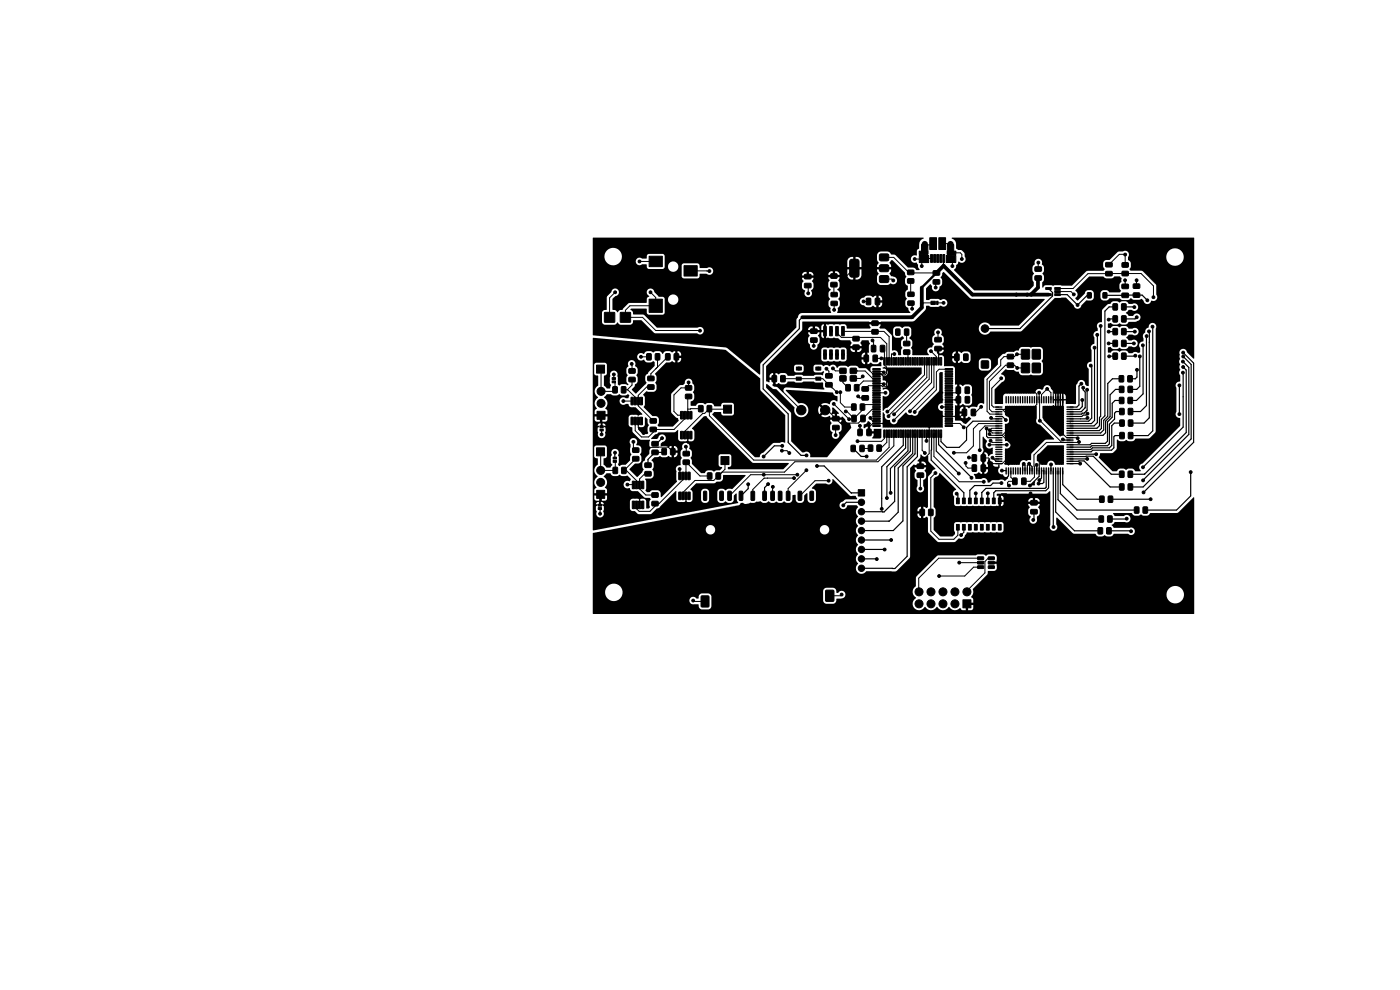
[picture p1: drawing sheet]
<svg xmlns="http://www.w3.org/2000/svg" width="297mm" height="210mm" viewBox="0 0 297 210" stroke-linecap="round" stroke-linejoin="round" font-family="sans-serif">
<g fill="#000" stroke="#000" stroke-width=".21">
<path d="M137.7 54.4h2.8v2.2h-2.8zM145.1 56.4h2.8v2.2h-2.8zM170.7 58.3l1.2-.1 .2 .2v.6l-.3 .2h-1l-.2-.3zM176.3 58.1h1.2l.1 .2v.6l-.2 .2-1-.1-.2-.2zM176.3 59.9h1.2l.1 .2v.6l-.2 .2h-1l-.2-.3zM180.4 55.1l.2-.1h1.1l.5 .3v3l-.2 .4-1.4 .1-.3-.3v-3zM186.6 58.6l.3-.1h1.5l.1 .3v1l-.3 .2-1.5-.1-.2-.3zM186.6 56.3l.3-.1h1.5l.1 .3v1l-.3 .2-1.5-.1-.2-.3zM186.6 54l.3-.1h1.5l.1 .3v1l-.3 .2-1.5-.1-.2-.3zM192.6 57.3h1.1l.2 .2v.6l-.3 .2h-.9l-.2-.3zM192.6 59.2l1.1-.1 .2 .2v.7l-.3 .1h-.9l-.2-.2zM195 53.3h1.8v.7h-1.8z"/>
<path d="M195.5 51.9h1.3v2h-1.3zM195 54.2h2v1.5h-2zM197.2 50.4h1.5v2.5h-1.5zM197.4 54h.4v1.7h-.4zM198.1 54h.4v1.7h-.4zM198.7 54h.4v1.7h-.4zM198 57.5l1.2-.1 .2 .3v.5l-.3 .2h-1l-.2-.2zM198 59.4l1.2-.1 .2 .3v.5l-.3 .2h-1l-.2-.2zM199.2 50.4h1.4v2.5h-1.4zM199.4 54h.4v1.7h-.4zM200 54h.4v1.7h-.4zM201 51.9h1.3v2h-1.3z"/>
<path d="M200.8 54.2h2v1.5h-2zM201 53.3h1.8v.7h-1.8zM219.6 58.5h1.2l.2 .2v.6l-.3 .2h-1l-.2-.3zM219.6 56.6h1.2l.2 .2v.6l-.3 .2h-1l-.2-.3zM234.6 57.6h1.2l.2 .2v.6l-.3 .2-1-.1-.2-.2zM234.6 55.7h1.2l.2 .2v.6l-.3 .2-1-.1-.2-.2zM238.1 57.6l1.1-.1 .2 .3v.6l-.2 .1h-1l-.2-.2zM238.1 55.8l1.1-.1 .2 .2v.7l-.2 .1h-1l-.2-.2zM126.6 77.5h1.6v1.7h-1.6zM128.3 66.3h2.1v2h-2.1zM131.6 66.3h2.1v2h-2.1zM133.5 78.3l1.1-.1 .2 .2v.6l-.3 .2h-1l-.1-.2z"/>
<path d="M137.7 63.5h2.8v2.8h-2.8zM137.2 75.1l.7-.1 .3 .1v1l-.2 .3h-.6l-.2-.2zM137.5 79.8h1.1l.2 .2v.6l-.3 .2h-1l-.1-.3zM139.1 75.1l.7-.1 .2 .1v1l-.1 .3h-.7l-.2-.2zM141.2 75.1l.7-.1 .3 .1v1l-.2 .3h-.6l-.2-.2zM143.1 75.1l.7-.1 .2 .1v1l-.1 .3h-.7l-.2-.2zM163.8 79.7l.7-.1 .3 .2v1l-.2 .2h-.6l-.2-.1zM165.7 79.7l.7-.1 .2 .2v1l-.2 .2h-.6l-.2-.1zM169 77.9h1v.6h-1zM170.7 60.2l1.2-.1 .2 .2v.6l-.3 .2h-1l-.2-.3zM172 69.8h1.2l.2 .2v.6l-.3 .2-1-.1-.2-.2zM172 71.7h1.2l.2 .2v.6l-.3 .2-1-.1-.2-.2z"/>
<path d="M173.1 77.9h1v.6h-1zM174.8 74.2l.5 .1v1.9l-.6-.1zM174.8 69.3h.5v1.9h-.6zM176 74.2l.6 .1-.1 1.9-.5-.1zM176 69.3h.6l-.1 1.9h-.5zM175.2 79.3l1.2-.1 .2 .3v.6l-.3 .1h-1l-.2-.2zM176.3 63.9h1.2l.2 .2-.1 .6-.2 .2-1-.1-.1-.2zM176.3 62.1l1.2-.1 .2 .2-.1 .6-.2 .2h-1l-.1-.3zM177.3 74.2l.5 .1v1.9l-.5-.1zM177.3 69.3h.5v1.9h-.5zM178.6 74.2l.5 .1v1.9l-.5-.1zM178.6 69.3h.5v1.9h-.5z"/>
<path d="M178.2 78.1h1.3v1.1h-1.3zM181 73.2h1.1l.2 .2v.6l-.3 .2h-.9l-.2-.3zM181 71.4l1.1-.1 .2 .3v.6l-.3 .2-.9-.1-.2-.2zM180.4 78.1h1.3v1.1h-1.3zM183.3 75.4l.7-.1 .3 .2v1l-.2 .2-.6 .1-.2-.2zM183.8 63.3l.7-.1 .2 .2v1l-.1 .3h-.6l-.2-.2zM185.2 78.2h1.5l.1 .2-1.6 .1zM185.2 78.7h1.5l.1 .2-1.6 .1zM185.2 79.2h1.5l.1 .2-1.6 .1zM185.2 79.7h1.5l.1 .2-1.6 .1zM185.2 75.4l.7-.1 .3 .2v1l-.2 .2-.6 .1-.2-.2zM184.9 73.3l.7-.1 .2 .2v1l-.1 .3h-.6l-.3-.2z"/>
<path d="M185 68.1h1.2l.1 .2v.6l-.2 .2h-1l-.2-.3zM185 69.9h1.2l.1 .2v.6l-.2 .2h-1l-.2-.2zM185.7 63.3l.7-.1 .2 .2v1l-.1 .3h-.6l-.2-.2zM187.5 75.9h.3l-.1 1.6-.2-.1zM186.8 73.3l.7-.1 .2 .2v1l-.1 .3h-.6l-.3-.2zM188 75.9h.3l-.1 1.6-.2-.1zM188.5 75.9h.3l-.1 1.6-.2-.1zM189 75.9h.3l-.1 1.6-.2-.1zM189.5 75.9h.3l-.1 1.6-.2-.1zM190 69.8h.7l.2 .1v1l-.1 .2-.6 .1-.2-.2zM190 75.9h.3l-.1 1.6-.2-.1zM190.5 75.9h.3l-.1 1.6-.2-.1z"/>
<path d="M191 75.9h.3l-.1 1.6-.2-.1zM191.5 75.9h.3l-.1 1.6-.2-.1zM191.9 69.8h.7l.2 .1v1l-.1 .2-.6 .1-.2-.2zM191.7 74.3l1.2-.1 .1 .2v.7l-.2 .1h-1l-.1-.2zM191.7 72.4h1.2l.1 .2v.6l-.2 .2h-1l-.1-.3zM192 75.9h.3l-.1 1.6-.2-.1zM192.5 75.9h.3l-.1 1.6-.2-.1zM192.6 63.9l1.2-.1 .1 .3v.5l-.2 .2h-1l-.2-.3zM192.6 62h1.2l.1 .2v.6l-.2 .1h-1l-.2-.2zM193 75.9h.3l-.1 1.6-.2-.1zM193.5 75.9h.3l-.1 1.6-.2-.1zM194 75.9h.3l-.1 1.6-.2-.1z"/>
<path d="M194.5 75.9h.3l-.1 1.6-.2-.1zM195 75.9h.3l-.1 1.6-.2-.1zM195.5 75.9h.3l-.1 1.6-.2-.1zM196 75.9h.3l-.1 1.6-.2-.1zM196.5 75.9h.3l-.1 1.6-.2-.1zM197 75.9h.3l-.1 1.6-.2-.1zM197.5 75.9h.3l-.1 1.6-.2-.1zM197.5 63.9h.9v.7h-.9zM198 75.9h.3l-.1 1.6-.2-.1zM198.5 75.9h.3l-.1 1.6-.2-.1zM198.3 73.5h1.3l.1 .2v.6l-.2 .2-1.1-.1-.1-.2zM198.3 71.6h1.3l.1 .2v.6l-.2 .2-1.1-.1-.1-.2z"/>
<path d="M198.7 63.9h.3v.7h-.3zM199 75.9h.3l-.1 1.6-.2-.1zM199.5 75.9h.3l-.1 1.6-.2-.1zM200.5 79.7h1.5l.1 .2-1.5 .1zM200.5 79.2h1.5l.1 .2-1.5 .1zM200.5 78.7h1.5l.1 .2-1.5 .1zM200.5 78.2h1.5l.1 .2-1.5 .1zM202.6 75.1h.7l.2 .1v1.1l-.2 .2h-.6l-.2-.2zM204.5 75.1h.7l.2 .1v1.1l-.2 .2h-.6l-.2-.2zM208.2 76.6h1.5v1.4h-1.5zM213.7 77h1.2l.1 .2v.6l-.2 .2h-1l-.2-.3zM213.7 75.2h1.2l.1 .2v.6l-.2 .2-1-.1-.2-.2z"/>
<path d="M216.7 74.2h1.7v1.9h-1.7zM216.7 77.1h1.7v1.9h-1.7zM219 77.1h1.7v1.9h-1.7zM219 74.2h1.7v1.9h-1.7zM221.8 61h1.2v.4h-1.1zM221.8 62.3h1.2v.4h-1.1zM223.8 62.3h1.1v.4h-1.1zM223.8 61.7h1.1v.3h-1.1zM223.8 61h1.1v.4h-1.1zM230.7 62.1h.8v1.1h-.8zM234 62.1h.8v1.1h-.8zM236.1 72.2h.7l.3 .1v1l-.2 .2-.6 .1-.2-.2z"/>
<path d="M236.1 64.5l.7-.1 .3 .2v1l-.2 .2h-.6l-.2-.2zM236.1 69.7h.7l.3 .1v1l-.2 .2-.6 .1-.2-.2zM236.1 74.9h.7l.3 .1v1l-.2 .2-.6 .1-.2-.2zM236.1 67h.7l.3 .1v1l-.2 .2-.6 .1-.2-.2zM237.5 79.7h.7l.2 .1v1l-.1 .2-.7 .1-.2-.2zM238 72.2h.7l.2 .1v1l-.1 .2-.7 .1-.2-.2zM238 64.5l.7-.1 .2 .2v1l-.1 .2h-.7l-.2-.2zM238 69.7h.7l.2 .1v1l-.1 .2-.7 .1-.2-.2zM238 74.9h.7l.2 .1v1l-.1 .2-.7 .1-.2-.2zM238 67h.7l.2 .1v1l-.1 .2-.7 .1-.2-.2zM238 62.2h1.3l.1 .2v.6l-.2 .2-1.1-.1-.1-.2zM238 60.3h1.3l.1 .2v.6l-.2 .2-1.1-.1-.1-.2z"/>
<path d="M239.3 79.7h.7l.2 .1v1l-.1 .2-.6 .1-.3-.2zM240.4 62.2l1.3-.1 .1 .3v.5l-.2 .2h-1.1l-.1-.2zM240.4 60.3l1.3-.1 .1 .3v.5l-.2 .2h-1.1l-.1-.2zM126.6 95h1.6v1.7h-1.6zM127.3 90.3h.6l.1 .4h-.7zM127.3 91h.6l.1 .4h-.7zM126.7 87.3h1.7v1.7h-1.7zM129.9 80.8h.6l.1 .4h-.7zM129.9 80.1h.6l.1 .4h-.7zM130.1 97.7h.6l.1 .3-.7 .1zM130.1 97h.6l.1 .3-.7 .1zM130 82.1l.7-.1 .3 .1v1l-.2 .3h-.6l-.2-.2z"/>
<path d="M131.9 82.1l.7-.1 .2 .1v1l-.1 .3h-.7l-.2-.2zM133.5 80.1l1.1-.1 .2 .3v.6l-.3 .1h-1l-.1-.2zM133.9 84.3h.4v1.6l-.4-.1zM133.9 88.5l.4 .1v1.5l-.4-.1zM134.2 96.9l1.2-.1 .2 .3v.6l-.3 .1h-1l-.1-.2zM134.2 95h1.2l.2 .2v.6l-.3 .2h-1l-.1-.2zM134.5 84.3h.5l-.1 1.6-.4-.1zM134.5 88.5l.5 .1-.1 1.5-.4-.1zM135.2 84.3h.4v1.6l-.4-.1zM135.2 88.5l.4 .1v1.5l-.4-.1zM135.8 84.3h.5l-.1 1.6-.4-.1zM135.8 88.5l.5 .1-.1 1.5-.4-.1z"/>
<path d="M136.8 98.2h1.2l.2 .2v.6l-.3 .2h-1l-.1-.3zM136.8 100.1l1.2-.1 .2 .2v.7l-.3 .1h-1l-.1-.2zM138.3 95.5h1.2l.2 .2-.1 .6-.2 .2h-1l-.1-.3zM138.3 93.7l1.2-.1 .2 .3-.1 .6-.2 .2-1-.1-.1-.2zM137.5 81.7l1.1-.1 .2 .2v.7l-.3 .1h-1l-.1-.2zM138 88.8h1.1l.2 .2v.6l-.3 .2h-1l-.1-.3zM138 90.7l1.1-.1 .2 .2v.7l-.3 .1h-1l-.1-.2zM140.5 95.2l.7-.1 .2 .2v1l-.1 .2h-.7l-.2-.2zM142.3 95.2l.7-.1 .2 .2v1l-.1 .2h-.6l-.3-.2zM144.4 87.3h.4v1.6l-.4-.1zM144.4 91.5l.4 .1v1.5l-.4-.1zM145 87.3h.5l-.1 1.6-.4-.1z"/>
<path d="M145 91.5l.5 .1-.1 1.5-.4-.1zM145 95.8l1.1-.1 .2 .3v.6l-.3 .1h-1l-.1-.2zM145 97.6h1.1l.2 .2v.6l-.3 .2-1-.1-.1-.2zM145.7 87.3h.4v1.6l-.4-.1zM145.7 91.5l.4 .1v1.5l-.4-.1zM145.5 81.8h1.1l.2 .2v.6l-.3 .2h-1l-.1-.3zM145.5 83.7l1.1-.1 .2 .2v.7l-.3 .1h-1l-.1-.2zM146.3 87.3h.5l-.1 1.6-.4-.1zM146.3 91.5l.5 .1-.1 1.5-.4-.1zM148.2 86.1l.7-.1 .3 .1v1l-.2 .3h-.6l-.2-.2zM150.1 86.1l.7-.1 .2 .1v1l-.1 .3h-.7l-.2-.2zM152.9 96.9h1.8v1.7h-1.8z"/>
<path d="M153.5 86h1.7v1.7h-1.7zM168.9 80h1.1v.7h-1.1zM173.1 80h1v.7h-1zM175.2 81.2l1.2-.1 .2 .3v.6l-.3 .1h-1l-.2-.2zM176.7 88.4l1.2-.1 .1 .3v.5l-.2 .2h-1l-.2-.2zM176.7 90.3l1.2-.1 .1 .3v.5l-.2 .2h-1l-.2-.2zM178.2 79.7h1.3v1.1h-1.3zM179.5 81.6h.7l.2 .1v1l-.1 .2-.7 .1-.2-.2zM180.6 94.5l.6-.1 .3 .2v1l-.2 .2h-.5l-.3-.1zM180.7 85.7h.7l.2 .1 .1 1-.2 .2-.6 .1-.3-.2zM180.7 88.1h.7l.3 .1v1.1l-.2 .2h-.6l-.2-.2zM180.4 79.7h1.3v1.1h-1.3z"/>
<path d="M181.3 81.6h.7l.2 .1v1l-.1 .2-.6 .1-.3-.2zM182.5 94.5l.6-.1 .2 .2 .1 1-.2 .2h-.6l-.2-.1zM182.5 85.7h.7l.3 .1v1l-.2 .2-.6 .1-.2-.2zM182 91.1l.7-.1 .2 .2 .1 1-.2 .2-.6 .1-.2-.2zM182.6 88.1h.7l.3 .1v1.1l-.2 .2h-.6l-.2-.2zM182.9 82.1l1.2-.1 .2 .3v.5l-.3 .2h-1l-.2-.2zM182.9 84l1.2-.1 .2 .3v.5l-.3 .2h-1l-.2-.2zM183.9 91.1l.7-.1 .2 .2 .1 1-.2 .2-.6 .1-.2-.2zM185.2 80.2h1.5l.1 .2-1.6 .1zM185.2 80.7h1.5l.1 .2-1.6 .1zM185.2 81.2h1.5l.1 .2-1.6 .1zM185.2 81.7h1.5l.1 .2-1.6 .1z"/>
<path d="M185.2 82.2h1.5l.1 .2-1.6 .1zM185.2 82.7h1.5l.1 .2-1.6 .1zM185.2 83.2h1.5l.1 .2-1.6 .1zM185.2 83.7h1.5l.1 .2-1.6 .1zM185.2 84.2h1.5l.1 .2-1.6 .1zM185.2 84.7h1.5l.1 .2-1.6 .1zM185.2 85.2h1.5l.1 .2-1.6 .1zM185.2 85.7h1.5l.1 .2-1.6 .1zM185.2 86.2h1.5l.1 .2-1.6 .1zM185.2 86.7h1.5l.1 .2-1.6 .1zM185.2 87.2h1.5l.1 .2-1.6 .1zM185.2 87.7h1.5l.1 .2-1.6 .1z"/>
<path d="M185.2 88.2h1.5l.1 .2-1.6 .1zM185.2 88.7h1.5l.1 .2-1.6 .1zM185.2 89.2h1.5l.1 .2-1.6 .1zM185.2 89.7h1.5l.1 .2-1.6 .1zM185.2 90.2h1.5l.1 .2-1.6 .1zM184.2 94.4h.7l.3 .1v1l-.2 .2-.6 .1-.2-.2zM186.1 94.4h.7l.2 .1v1l-.1 .2-.7 .1-.2-.2zM187.5 91.2l.3 .1-.1 1.5-.2-.1zM188 91.2l.3 .1-.1 1.5-.2-.1zM188.5 91.2l.3 .1-.1 1.5-.2-.1zM189 91.2l.3 .1-.1 1.5-.2-.1zM189.5 91.2l.3 .1-.1 1.5-.2-.1z"/>
<path d="M190 91.2l.3 .1-.1 1.5-.2-.1zM190.5 91.2l.3 .1-.1 1.5-.2-.1zM191 91.2l.3 .1-.1 1.5-.2-.1zM191.5 91.2l.3 .1-.1 1.5-.2-.1zM192 91.2l.3 .1-.1 1.5-.2-.1zM192.5 91.2l.3 .1-.1 1.5-.2-.1zM193 91.2l.3 .1-.1 1.5-.2-.1zM193.5 91.2l.3 .1-.1 1.5-.2-.1zM194 91.2l.3 .1-.1 1.5-.2-.1zM194.5 91.2l.3 .1-.1 1.5-.2-.1zM195 91.2l.3 .1-.1 1.5-.2-.1zM195.5 91.2l.3 .1-.1 1.5-.2-.1z"/>
<path d="M194.6 98.5l1.2-.1 .2 .3v.5l-.3 .2h-1l-.2-.2zM196 91.2l.3 .1-.1 1.5-.2-.1zM196.5 91.2l.3 .1-.1 1.5-.2-.1zM197 91.2l.3 .1-.1 1.5-.2-.1zM197.5 91.2l.3 .1-.1 1.5-.2-.1zM198 91.2l.3 .1-.1 1.5-.2-.1zM198.5 91.2l.3 .1-.1 1.5-.2-.1zM199 91.2l.3 .1-.1 1.5-.2-.1zM199.5 91.2l.3 .1-.1 1.5-.2-.1zM200.5 90.2h1.5l.1 .2-1.5 .1zM200.5 89.7h1.5l.1 .2-1.5 .1zM200.5 89.2h1.5l.1 .2-1.5 .1z"/>
<path d="M200.5 88.7h1.5l.1 .2-1.5 .1zM200.5 88.2h1.5l.1 .2-1.5 .1zM200.5 87.7h1.5l.1 .2-1.5 .1zM200.5 87.2h1.5l.1 .2-1.5 .1zM200.5 86.7h1.5l.1 .2-1.5 .1zM200.5 86.2h1.5l.1 .2-1.5 .1zM200.5 85.7h1.5l.1 .2-1.5 .1zM200.5 85.2h1.5l.1 .2-1.5 .1zM200.5 84.7h1.5l.1 .2-1.5 .1zM200.5 84.2h1.5l.1 .2-1.5 .1zM200.5 83.7h1.5l.1 .2-1.5 .1zM200.5 83.2h1.5l.1 .2-1.5 .1z"/>
<path d="M200.5 82.7h1.5l.1 .2-1.5 .1zM200.5 82.2h1.5l.1 .2-1.5 .1zM200.5 81.7h1.5l.1 .2-1.5 .1zM200.5 81.2h1.5l.1 .2-1.5 .1zM200.5 80.7h1.5l.1 .2-1.5 .1zM200.5 80.2h1.5l.1 .2-1.5 .1zM202.9 82.1h.7l.2 .1v1.1l-.2 .2h-.6l-.2-.2zM202.9 84.1h.7l.2 .1v1.1l-.1 .2h-.6l-.3-.1zM204.2 86.8h.7l.2 .1v1.1l-.2 .2h-.5l-.3-.1zM204.8 82.1h.6l.3 .1v1.1l-.2 .2h-.6l-.2-.2zM204.8 84.1h.7l.2 .1v1.1l-.1 .2h-.6l-.3-.1zM206.1 86.8h.7l.2 .1v1.1l-.2 .2h-.5l-.3-.1z"/>
<path d="M206.3 98.6h.6l.3 .1v1.1l-.2 .2h-.5l-.3-.1zM206.3 96.5l.6-.1 .3 .2v1l-.2 .3h-.5l-.3-.2zM208.2 98.6h.6l.3 .1v1.1l-.2 .2h-.5l-.3-.1zM208.2 96.5l.6-.1 .3 .2v1l-.2 .3h-.5l-.3-.2zM237.5 84.3h.7l.2 .1 .1 1-.2 .2-.6 .1-.2-.2zM237.5 82l.7-.1 .2 .2 .1 1-.2 .2h-.6l-.2-.2zM237.6 86.7l.7-.1 .2 .2v1l-.1 .2h-.7l-.2-.2zM237.6 91.8l.7-.1 .2 .2v1l-.1 .2h-.6l-.3-.2zM237.6 89.1h.7l.2 .1v1l-.1 .2-.6 .1-.3-.2zM239.3 84.3h.7l.3 .1v1l-.2 .2-.6 .1-.2-.2zM239.3 82l.7-.1 .3 .2v1l-.2 .2h-.6l-.2-.2zM239.4 86.7l.7-.1 .2 .2v1l-.1 .2h-.6l-.3-.2z"/>
<path d="M239.4 91.8l.7-.1 .2 .2 .1 1-.2 .2h-.6l-.2-.2zM239.4 89.1h.7l.2 .1 .1 1-.2 .2-.6 .1-.2-.2zM126.9 107h.7v.3l-.7 .1zM126.9 107.7h.7v.3l-.7 .1zM126.6 104h1.7v1.7h-1.7zM130.1 99.2l.7-.1 .2 .1v1l-.1 .3h-.6l-.3-.2zM131.9 99.2l.7-.1 .2 .1 .1 1-.2 .3h-.6l-.2-.2zM134.2 102.1h.4v1.6l-.5-.1zM134.2 106.3l.4 .1v1.5l-.5-.1zM134.8 102.1h.5l-.1 1.6-.4-.1zM134.8 106.3l.5 .1-.1 1.5-.4-.1zM135.5 102.1h.4v1.6l-.5-.1z"/>
<path d="M135.5 106.3l.4 .1v1.5l-.5-.1zM136.1 102.1h.5l-.1 1.6-.4-.1zM136.1 106.3l.5 .1-.1 1.5-.4-.1zM138.3 104.6l1.2-.1 .2 .2-.1 .7-.2 .1h-1l-.1-.2zM138.3 106.4l1.2-.1 .2 .3-.1 .6-.2 .1h-1l-.1-.2zM144 100.2h.5l-.1 1.6-.4-.1zM144 104.4h.5l-.1 1.6-.4-.1zM144.7 100.2h.4l-.1 1.6-.4-.1zM144.7 104.4h.4l-.1 1.6-.4-.1zM145.3 100.2h.5l-.1 1.6-.4-.1zM145.3 104.4h.5l-.1 1.6-.4-.1zM146 100.2h.4l-.1 1.6-.4-.1z"/>
<path d="M146 104.4h.4l-.1 1.6-.4-.1zM149.3 104.3l.4-.1 .2 .1v1.6a.36 .36 0 0 1-.3 .3 .36 .36 0 0 1-.4-.3zM150.1 100.3h.7l.2 .1 .1 1-.2 .3h-.6l-.2-.2zM152.7 104.3l.5-.1 .3 .1v1.6l-.2 .3-.6-.2zM151.9 100.3h.7l.3 .1v1l-.2 .3h-.6l-.2-.2zM154.4 104.3l.5-.1 .3 .1v1.6l-.2 .3-.6-.2zM156.9 104.3l.4-.1 .3 .1v1.6l-.2 .3-.6-.2zM159.4 104.3l.4-.1 .3 .1v1.6l-.2 .3-.6-.2zM161.9 104.3l.4-.1 .3 .1v1.6l-.2 .3-.6-.2zM163.6 104.3l.4-.1 .3 .1v1.6l-.2 .3-.6-.2zM165.2 104.3l.4-.1 .3 .1v1.6l-.2 .3-.6-.2zM166.9 104.3l.4-.1 .3 .1v1.6l-.2 .3-.6-.2z"/>
<path d="M169.4 104.3l.4-.1 .3 .1v1.6l-.2 .3-.6-.2zM171.9 104.3l.4-.1 .3 .1v1.6l-.2 .3-.6-.2zM182.1 103.9h1.3v1.3h-1.3zM194.6 100.4l1.2-.1 .2 .3v.5l-.3 .2h-1l-.2-.2zM195.2 108.1l.7-.1 .2 .2v1l-.1 .2h-.6l-.3-.2zM197 108.1l.7-.1 .3 .2v1l-.2 .2h-.6l-.2-.2zM202.9 105.7h.6v1.2h-.6zM202.9 111.3h.6v1.2h-.6zM204.2 105.7h.6v1.2h-.6zM204.2 111.3h.6v1.2h-.6zM205.4 105.7h.6v1.2h-.6zM205.4 111.3h.6v1.2h-.6z"/>
<path d="M206.7 105.7h.6v1.2h-.6zM206.7 111.3h.6v1.2h-.6zM207.4 118.2l1.2-.1 .1 .5-1.2 .1zM207.4 119.1h1.2l.1 .5h-1.2zM208 105.7h.6v1.2h-.6zM208 111.3h.6v1.2h-.6zM209.7 119.1h1.2l.1 .5h-1.3zM209.7 118.2l1.2-.1 .1 .5-1.3 .1zM209.3 105.7h.6v1.2h-.6zM209.3 111.3h.6v1.2h-.6zM210.5 105.7h.6v1.2h-.6zM210.5 111.3h.6v1.2h-.6z"/>
<path d="M211.8 105.7h.6v1.2h-.6zM211.8 111.3h.6v1.2h-.6zM214.9 101.4h.6l.3 .1v1.1l-.2 .2h-.6l-.2-.1zM216.8 101.4h.6l.3 .1v1.1l-.2 .2h-.6l-.2-.1zM218.7 106.2h1.2l.2 .2v.6l-.3 .2-1-.1-.2-.2zM218.7 108.1h1.2l.2 .2v.6l-.3 .2-1-.1-.2-.2zM233 112l.7-.1 .2 .2v1l-.1 .2h-.6l-.3-.2zM233.2 109.5l.7-.1 .2 .2v1l-.1 .2h-.6l-.3-.2zM233.3 105.3l.7-.1 .2 .2 .1 1-.2 .2h-.6l-.2-.2zM234.8 112l.7-.1 .2 .2 .1 1-.2 .2h-.6l-.2-.2zM235 109.5l.7-.1 .2 .2 .1 1-.2 .2h-.6l-.2-.2zM235.1 105.3l.7-.1 .3 .2v1l-.2 .2h-.6l-.2-.2z"/>
<path d="M237.5 100l.7-.1 .3 .2v1l-.2 .2h-.6l-.2-.2zM237.5 102.7l.7-.1 .3 .2v1l-.2 .2h-.6l-.2-.2zM239.4 100l.7-.1 .2 .2v1l-.1 .2h-.7l-.2-.2zM239.4 102.7l.7-.1 .2 .2v1l-.1 .2h-.7l-.2-.2zM240.7 107.6l.7-.1 .2 .2v1l-.1 .2h-.6l-.3-.2zM242.5 107.6l.7-.1 .3 .2v1l-.2 .2h-.6l-.2-.2zM148.8 126.5l1.4-.1 .2 .1v2l-.1 .3h-1.3l-.3-.2zM175.2 125.3h1.6v2.2h-1.6zM204.3 127.2h1.7v1.7h-1.7zM207.4 120.1l1.2-.1 .1 .5-1.2 .1zM209.7 120.1l1.2-.1 .1 .5-1.3 .1z"/>
<circle cx="135.7" cy="55.5" r=".3"/>
<circle cx="150.5" cy="57.5" r=".3"/>
<circle cx="189.5" cy="59.5" r=".3"/>
<circle cx="194" cy="54.9" r=".3"/>
<circle cx="195.5" cy="56.4" r=".3"/>
<circle cx="202" cy="56.4" r=".3"/>
<circle cx="204" cy="54.9" r=".3"/>
<circle cx="220.3" cy="55.7" r=".3"/>
<circle cx="238.7" cy="59.4" r=".3"/>
<circle cx="238.7" cy="54" r=".3"/>
<circle cx="241.1" cy="59.4" r=".3"/>
<circle cx="130.2" cy="79.4" r=".3"/>
<circle cx="130.5" cy="62" r=".3"/>
<circle cx="134" cy="77.2" r=".3"/>
<circle cx="136" cy="75.7" r=".3"/>
<circle cx="138" cy="62" r=".3"/>
<circle cx="148.5" cy="70.1" r=".3"/>
<circle cx="165.6" cy="70.9" r=".3"/>
<circle cx="168.4" cy="73.6" r=".3"/>
<circle cx="169.5" cy="78.2" r=".3"/>
<circle cx="171.5" cy="62.2" r=".3"/>
<circle cx="172.6" cy="73.4" r=".3"/>
<circle cx="173.6" cy="78.2" r=".3"/>
<circle cx="175" cy="75.2" r=".3"/>
<circle cx="175.3" cy="78.2" r=".3"/>
<circle cx="176.3" cy="75.2" r=".3"/>
<circle cx="176.3" cy="70.3" r=".3"/>
<circle cx="176.7" cy="78.1" r=".3"/>
<circle cx="177" cy="65.7" r=".3"/>
<circle cx="177.6" cy="75.2" r=".3"/>
<circle cx="178.8" cy="75.2" r=".3"/>
<circle cx="183" cy="79.8" r=".3"/>
<circle cx="183.2" cy="64" r=".3"/>
<circle cx="185.1" cy="72.2" r=".3"/>
<circle cx="187" cy="76" r=".3"/>
<circle cx="187.5" cy="79" r=".3"/>
<circle cx="189.7" cy="75.1" r=".3"/>
<circle cx="190.5" cy="70.4" r=".3"/>
<circle cx="191.6" cy="65.9" r=".3"/>
<circle cx="193.5" cy="65.5" r=".3"/>
<circle cx="194.8" cy="68.1" r=".3"/>
<circle cx="197.5" cy="74.5" r=".3"/>
<circle cx="198.5" cy="61" r=".3"/>
<circle cx="199" cy="70.5" r=".3"/>
<circle cx="200.2" cy="64.3" r=".3"/>
<circle cx="204.9" cy="75.8" r=".3"/>
<circle cx="208.9" cy="69.7" r=".8"/>
<circle cx="215.6" cy="62.5" r=".3"/>
<circle cx="215.7" cy="75.1" r=".3"/>
<circle cx="215.8" cy="78.1" r=".3"/>
<circle cx="217.9" cy="62.5" r=".3"/>
<circle cx="225.9" cy="79.1" r=".3"/>
<circle cx="227.8" cy="62.4" r=".3"/>
<circle cx="228.6" cy="64.7" r=".3"/>
<circle cx="231.4" cy="77.6" r=".3"/>
<circle cx="232.2" cy="73.7" r=".3"/>
<circle cx="232.8" cy="71" r=".3"/>
<circle cx="233.5" cy="69.1" r=".3"/>
<circle cx="235.2" cy="67.8" r=".3"/>
<circle cx="235.2" cy="72.9" r=".3"/>
<circle cx="235.2" cy="70.4" r=".3"/>
<circle cx="235.3" cy="75.6" r=".3"/>
<circle cx="240.5" cy="72.9" r=".3"/>
<circle cx="240.7" cy="65.1" r=".3"/>
<circle cx="240.8" cy="70.4" r=".3"/>
<circle cx="240.8" cy="75.4" r=".3"/>
<circle cx="241.1" cy="67.3" r=".3"/>
<circle cx="241.2" cy="78.4" r=".3"/>
<circle cx="241.8" cy="75.6" r=".3"/>
<circle cx="242.4" cy="73.3" r=".3"/>
<circle cx="243.2" cy="71.3" r=".3"/>
<circle cx="243.4" cy="63.7" r=".3"/>
<circle cx="243.8" cy="70.3" r=".3"/>
<circle cx="244.5" cy="69.3" r=".3"/>
<circle cx="244.7" cy="63" r=".3"/>
<circle cx="245.7" cy="64.8" r=".3"/>
<circle cx="251" cy="79.1" r=".3"/>
<circle cx="251" cy="76.7" r=".3"/>
<circle cx="251" cy="74.8" r=".3"/>
<circle cx="251" cy="77.8" r=".3"/>
<circle cx="251" cy="75.6" r=".3"/>
<circle cx="127.4" cy="99.8" r=".85"/>
<circle cx="127.5" cy="85.6" r=".85"/>
<circle cx="127.5" cy="83" r=".85"/>
<circle cx="127.6" cy="92.1" r=".3"/>
<circle cx="130.5" cy="96" r=".3"/>
<circle cx="132.2" cy="85.1" r=".3"/>
<circle cx="134.4" cy="93.7" r=".3"/>
<circle cx="136.5" cy="94" r=".3"/>
<circle cx="136.5" cy="91.9" r=".3"/>
<circle cx="140.5" cy="93" r=".3"/>
<circle cx="144.2" cy="99.5" r=".3"/>
<circle cx="145.5" cy="94.8" r=".3"/>
<circle cx="146.1" cy="81.1" r=".3"/>
<circle cx="162" cy="96.8" r=".3"/>
<circle cx="165.7" cy="91.1" r=".3"/>
<circle cx="165.9" cy="95.6" r=".3"/>
<circle cx="165.9" cy="94.6" r=".3"/>
<circle cx="167.5" cy="96.1" r=".3"/>
<circle cx="168.8" cy="91.1" r=".3"/>
<circle cx="170" cy="87" r="1"/>
<circle cx="171.1" cy="99.8" r=".3"/>
<circle cx="171.1" cy="96.6" r=".3"/>
<circle cx="173.3" cy="98.8" r=".3"/>
<circle cx="175.1" cy="87" r="1"/>
<circle cx="176.9" cy="85.7" r=".3"/>
<circle cx="177.3" cy="92.3" r=".3"/>
<circle cx="177.5" cy="83.2" r=".3"/>
<circle cx="178.3" cy="83.2" r=".3"/>
<circle cx="179.4" cy="87.3" r=".3"/>
<circle cx="180.1" cy="88.9" r=".3"/>
<circle cx="181.9" cy="93.6" r=".3"/>
<circle cx="182" cy="84.1" r=".3"/>
<circle cx="182.4" cy="90.3" r=".3"/>
<circle cx="183.9" cy="96.8" r=".3"/>
<circle cx="184.6" cy="88.7" r=".3"/>
<circle cx="187.5" cy="81.5" r=".3"/>
<circle cx="187.9" cy="83.3" r=".3"/>
<circle cx="188.3" cy="87.3" r=".3"/>
<circle cx="188.5" cy="88.3" r=".3"/>
<circle cx="189.6" cy="89.2" r=".3"/>
<circle cx="189.7" cy="87.9" r=".3"/>
<circle cx="193" cy="87.3" r=".3"/>
<circle cx="194" cy="87.4" r=".3"/>
<circle cx="196.2" cy="96.1" r=".3"/>
<circle cx="196.6" cy="93.5" r=".3"/>
<circle cx="199.8" cy="86.4" r=".3"/>
<circle cx="202.3" cy="96.1" r=".3"/>
<circle cx="204.4" cy="90.7" r=".3"/>
<circle cx="204.8" cy="98.2" r=".3"/>
<circle cx="205.2" cy="82.8" r=".3"/>
<circle cx="205.2" cy="84.8" r=".3"/>
<circle cx="205.6" cy="97.1" r=".3"/>
<circle cx="207.8" cy="95.5" r=".3"/>
<circle cx="208.1" cy="86.3" r=".3"/>
<circle cx="209.3" cy="90.9" r=".3"/>
<circle cx="209.9" cy="94.4" r=".3"/>
<circle cx="209.9" cy="92.1" r=".3"/>
<circle cx="210" cy="91.3" r=".3"/>
<circle cx="210.1" cy="93.5" r=".3"/>
<circle cx="210.3" cy="88.7" r=".3"/>
<circle cx="210.6" cy="97.1" r=".3"/>
<circle cx="212.4" cy="80.3" r=".3"/>
<circle cx="212.6" cy="99.8" r=".3"/>
<circle cx="213.4" cy="89.1" r=".3"/>
<circle cx="213.6" cy="94.4" r=".3"/>
<circle cx="217.2" cy="98.4" r=".3"/>
<circle cx="218.3" cy="98.4" r=".3"/>
<circle cx="219.4" cy="94.5" r=".3"/>
<circle cx="219.9" cy="98.6" r=".3"/>
<circle cx="220.4" cy="96.7" r=".3"/>
<circle cx="220.4" cy="83.3" r=".3"/>
<circle cx="220.6" cy="89.3" r=".3"/>
<circle cx="222.1" cy="82.5" r=".3"/>
<circle cx="223" cy="98.5" r=".3"/>
<circle cx="225.5" cy="93.2" r=".3"/>
<circle cx="228.6" cy="93" r=".3"/>
<circle cx="228.9" cy="93.8" r=".3"/>
<circle cx="229.1" cy="98.4" r=".3"/>
<circle cx="229.4" cy="81.4" r=".3"/>
<circle cx="229.6" cy="84.8" r=".3"/>
<circle cx="229.8" cy="82.3" r=".3"/>
<circle cx="230.6" cy="82.7" r=".3"/>
<circle cx="230.7" cy="97.4" r=".3"/>
<circle cx="230.7" cy="88.7" r=".3"/>
<circle cx="230.7" cy="87.8" r=".3"/>
<circle cx="232.5" cy="96.4" r=".3"/>
<circle cx="242.5" cy="99.1" r=".3"/>
<circle cx="250.2" cy="81.7" r=".3"/>
<circle cx="250.2" cy="87.8" r=".3"/>
<circle cx="127.3" cy="109" r=".3"/>
<circle cx="127.4" cy="102.3" r=".85"/>
<circle cx="133.1" cy="102.8" r=".3"/>
<circle cx="158.7" cy="102.7" r=".3"/>
<circle cx="162" cy="100.7" r=".3"/>
<circle cx="162.9" cy="102.7" r=".3"/>
<circle cx="163.9" cy="103.3" r=".3"/>
<circle cx="168.5" cy="101.4" r=".3"/>
<circle cx="169.2" cy="100.7" r=".3"/>
<circle cx="175.8" cy="102" r=".3"/>
<circle cx="178.9" cy="107.2" r=".3"/>
<circle cx="182.8" cy="108.5" r=".67"/>
<circle cx="182.8" cy="118.5" r=".67"/>
<circle cx="182.8" cy="106.5" r=".67"/>
<circle cx="182.8" cy="112.5" r=".67"/>
<circle cx="182.8" cy="116.5" r=".67"/>
<circle cx="182.8" cy="114.5" r=".67"/>
<circle cx="182.8" cy="110.5" r=".67"/>
<circle cx="186" cy="118.6" r=".3"/>
<circle cx="187" cy="108" r=".3"/>
<circle cx="187.7" cy="116.6" r=".3"/>
<circle cx="188.2" cy="105.7" r=".3"/>
<circle cx="189" cy="104.5" r=".3"/>
<circle cx="189" cy="114.5" r=".3"/>
<circle cx="195.3" cy="103.7" r=".3"/>
<circle cx="198.4" cy="100.4" r=".3"/>
<circle cx="203" cy="104.7" r=".3"/>
<circle cx="203.4" cy="100.5" r=".3"/>
<circle cx="203.5" cy="119.4" r=".3"/>
<circle cx="203.9" cy="113.5" r=".3"/>
<circle cx="206.1" cy="101.4" r=".3"/>
<circle cx="207" cy="104.7" r=".3"/>
<circle cx="208.7" cy="102.2" r=".3"/>
<circle cx="209.6" cy="104.7" r=".3"/>
<circle cx="212.4" cy="102.5" r=".3"/>
<circle cx="214" cy="103" r=".3"/>
<circle cx="218.5" cy="103" r=".3"/>
<circle cx="218.6" cy="104.7" r=".3"/>
<circle cx="219.2" cy="110.3" r=".3"/>
<circle cx="220.3" cy="102.6" r=".3"/>
<circle cx="220.5" cy="101.8" r=".3"/>
<circle cx="223.5" cy="111.8" r=".3"/>
<circle cx="239" cy="110" r=".3"/>
<circle cx="239.9" cy="112.7" r=".3"/>
<circle cx="242.5" cy="101.9" r=".3"/>
<circle cx="242.6" cy="104.5" r=".3"/>
<circle cx="244.1" cy="105.9" r=".3"/>
<circle cx="252.6" cy="100.1" r=".3"/>
<circle cx="147.1" cy="127.4" r=".3"/>
<circle cx="178.6" cy="126.1" r=".3"/>
<circle cx="182.8" cy="120.5" r=".67"/>
<circle cx="195" cy="128.1" r=".85"/>
<circle cx="195" cy="125.5" r=".85"/>
<circle cx="197.5" cy="128.1" r=".85"/>
<circle cx="197.5" cy="125.5" r=".85"/>
<circle cx="199.2" cy="122.2" r=".3"/>
<circle cx="200" cy="128.1" r=".85"/>
<circle cx="200" cy="125.5" r=".85"/>
<circle cx="202.6" cy="128.1" r=".85"/>
<circle cx="202.6" cy="125.5" r=".85"/>
<circle cx="205.1" cy="125.5" r=".85"/>
</g>
<path d="M196.2 51.8v.3M201.7 51.8v.3" fill="none" stroke="#000" stroke-width="1.3"/>
<path d="M196.5 54.8v.4M201.3 54.8v.4" fill="none" stroke="#000" stroke-width="1.1"/>
<g fill="none" stroke="#000" stroke-width=".3">
<path d="M211.2 86.4h1.3M211.2 86.9h1.3M211.2 87.4h1.3M211.2 87.9h1.3M211.2 88.4h1.3M211.2 88.9h1.3M211.2 89.4h1.3M211.2 89.9h1.3M211.2 90.4h1.3M211.2 90.9h1.3M211.2 91.4h1.3M211.2 91.9h1.3"/>
<path d="M211.2 92.4h1.3M211.2 92.9h1.3M211.2 93.4h1.3M211.2 93.9h1.3M211.2 94.4h1.3M211.2 94.9h1.3M211.2 95.4h1.3M211.2 95.9h1.3M211.2 96.4h1.3M211.2 96.9h1.3M211.2 97.4h1.3M211.2 97.9h1.3"/>
<path d="M211.2 98.4h1.3M213.4 84.2v1.3M213.4 99.3v1.3M213.9 84.2v1.3M213.9 99.3v1.3M214.4 84.2v1.3M214.4 99.3v1.3M214.9 84.2v1.3M214.9 99.3v1.3M215.4 84.2v1.3M215.4 99.3v1.3M216 84.2v1.3"/>
<path d="M216 99.3v1.3M216.5 84.2v1.3M216.5 99.3v1.3M216.9 84.2v1.3M216.9 99.3v1.3M217.4 84.2v1.3M217.4 99.3v1.3M217.9 84.2v1.3M217.9 99.3v1.3M218.4 84.2v1.3M218.4 99.3v1.3M219 84.2v1.3"/>
<path d="M219 99.3v1.3M219.5 84.2v1.3M219.5 99.3v1.3M219.9 84.2v1.3M219.9 99.3v1.3M220.4 84.2v1.3M220.4 99.3v1.3M220.9 84.2v1.3M220.9 99.3v1.3M221.4 84.2v1.3M221.4 99.3v1.3M221.9 84.2v1.3"/>
<path d="M221.9 99.3v1.3M222.5 84.2v1.3M222.5 99.3v1.3M223 84.2v1.3M223 99.3v1.3M223.4 84.2v1.3M223.4 99.3v1.3M223.9 84.2v1.3M223.9 99.3v1.3M224.4 84.2v1.3M224.4 99.3v1.3M224.9 84.2v1.3"/>
<path d="M224.9 99.3v1.3M225.4 84.2v1.3M225.4 99.3v1.3M226.3 86.4h1.3M226.3 86.9h1.3M226.3 87.4h1.3M226.3 87.9h1.3M226.3 88.4h1.3M226.3 88.9h1.3M226.3 89.4h1.3M226.3 89.9h1.3M226.3 90.4h1.3"/>
<path d="M226.3 90.9h1.3M226.3 91.4h1.3M226.3 91.9h1.3M226.3 92.4h1.3M226.3 92.9h1.3M226.3 93.4h1.3M226.3 93.9h1.3M226.3 94.4h1.3M226.3 94.9h1.3M226.3 95.4h1.3M226.3 95.9h1.3M226.3 96.4h1.3"/>
<path d="M226.3 96.9h1.3M226.3 97.4h1.3M226.3 97.9h1.3M226.3 98.4h1.3"/>
</g>
<g fill="none" stroke="#000" stroke-width=".21">
<path d="M135.7 55.5h3.4M146.5 57.5h4M181.2 56.9l-1.6 1.7-8.2 .1M187.6 59.2h1.6l.3 .3M187.6 54.6h2l3.2 3.2 .5 .1h5.4M193.2 59.6l.1 2.8M194 55h2M195.9 53.6l.1 1.4M196 55l-.5 .4v1.1M197.6 54.8h-1l-.1 .2M198 51.7l-.3 .3h-1.5M198.7 59.8l-.2 .2v1"/>
<path d="M199.9 51.7h1.5l.3 .3M200.2 54.8v.1M201.7 52.9l.1 .1v1.9l.2 .3v1.3M201.8 55.2l.2 .3M201.9 53.6h1.8l.3 .4v1M220.3 55.7v1.4M235.2 56.2l2.2-2.2h1.3v2.2M127.4 78.3l.1 .1v4.6h2.6l.4-.3v-1.4l-.3-.3M130.2 79.4v.9M130.2 79.4h.1M130.5 62l-1.2 1.2v4.1M134 77.2l.1 1.5"/>
<path d="M135.9 75.7h.1M135.9 75.7h1.8M138 62l1.1 1.1v1.8h-5.5l-.9 .9v1.5h3.6l2.8 2.8 9.4 .1M139.5 75.7v2.2M141.7 75.7l-3.6 3.6v1M171.4 60.6l.1 1.6M172.6 72.2v1.2M172.6 70.3h2.4M175.3 78.2l.5 .6v.9M176.7 78.2l.5 .5h1.6M176.9 60.4l.1 2.1M177 64.4v1.3"/>
<path d="M177.6 70.3v.3l.9 1h8.3l1.3 1.3v3.8M178.8 70.3h8.7l1.1 1.1v5.3M181 78.7h2.5l1.7 1.6h.8M183 79.9l-.4 .4h-1.6M183.2 64h1M185.1 72.2l.2 .3v1.5M185.7 76h1.3M186 78.8h1.3l.2 .2M186.8 79.3l1.3 1.2-.2 1.6h-.6l-.3-.3h-2.8l-.6 .7M187.2 74l.4 .4v3l.5 .4v1.4l-.4 .4h-.4l-.3-.3h-1.8l-1.4-1.4v-1.9M189.1 75.1v1.6M189.2 75.1h.5"/>
<path d="M189.2 75.1h-.1M192.3 72.9h.1M192.3 70.5v2.4M192.3 74.7l.3 .3v1.7M193.3 64.3l.2 .3v.9M196.1 76.7v2.8l-7.9 7.8M196.6 76.7v3.4l-8.1 8.2M197.1 76.7v3.7l-7.4 7.5M197.5 74.5l1.1 1.1v1.1M197.6 76.7v4.4l-8 8.1M198 64.3l-2.5 .1M198.1 75.8v6.3l-5.1 5.2"/>
<path d="M198.8 64.3h1.4M199 70.5v1.6M199 74l.1 .1v2.6M201.3 78.3h-2.1l-.5 .6v3.8l-4.6 4.7M217.6 78.1h-1.8l-.6-.6h-1.9l-3.4 3.4v5.9l.5 .6h1.5M217.6 75.2h-1.9l-.5 .5h-2.2l-.7 .7v1.2l-2.9 2.9v6.8l.6 .6h1.9M224.4 61.9h2.8l.6 .6M224.4 61.2h3.2l3.2-3.1 11.3-.1 2.6 2.7v2.4M225.9 79.2l-.5 .4v12.4l.9 .9h2.2l.2 .2M230.6 62.7h.5M238.7 62.6v.1M127.4 95.9v3.9h3.1"/>
<path d="M127.5 88.1l.1 .1v2.3M130.4 97.9l.1 1.9M130.5 99.8h.1M132.2 85.1h1.9M132.3 82.7h.9l1.6 1.6v.8M134.1 80.5v1.2l-1 1M134.4 93.7v1.3l.5 .5M134.9 97.3l-2.5 2.5h.5l2.1 2.2v.9M135.4 89.3v1.4l1.2 1.2M136.5 94l1 .9 4.3-.1 .9 1M138.1 82.1h-.9l-1.8 1.8v2.2l3.2 3.2M144.2 99.5v1.5"/>
<path d="M145.3 88.1v.7l-2.3 2.3h-4.4v.6l-1 1h-1.5l-1.3-1.3v-2.1M145.5 94.8l.1 1.4M145.9 92.3v1.7M145.9 94h.1M146 81.1h.1M146.1 81.1v1.2h-1.6l-1.5 1.5v3.5l.8 .8h.8M146.6 84.1h-.5l-.2 .2v3.8M148.7 86.7l-2.8 .1M150.5 86.7l-1 1h-.4l-3.8 3.8v.8M150.5 86.7v1.5l9.4 9.4h26l2.7-2.7v-2.9M150.5 86.7l.1 .1h3.7M153.8 97.7v1.8l-2.4 2.4h-4l-2.5 2.6v.7"/>
<path d="M164.3 80.3v1l5.7 5.7M165.7 95.6h1.2l.5 .5M166.1 80.3h8.5l2.9 2.9M171.1 99.8l-3.9 3.8v1.6M176.9 85.7l3.2 3.2M177.3 90.7v1.6M178.3 83.2v2.2l.9 1h1.9M178.8 80.3v.9l1.1 1.1M184.6 88.7l.6 .6h.8M184.7 95.1h-1.8M186 83.3h1.9M186 81.3h1.3l.2 .2"/>
<path d="M186 86.8h-1l-2.9 3h-3.8l-2.8-2.8h-.4M186 85.8h-2.5l-.5 .6v.6l-1.8 1.8-1.5-1.5h-.3M186 80.8h-2.8l-1.5 1.5M187.6 92v1l-.6 .6h-5.1M188.1 92v1.8l-1.6 1.7M188.2 89.8h-3l-.8 .8v1.1M189.6 92v2.6l-3.3 3.4h-17.7l-2.2 2.1h-13.2M195.6 92v3.5l.6 .6M197.6 92h.1M198.1 92.9v-.9v4.8l5.4 5.4h5.2M201.3 86.3l-1.5 .1M201.3 89.8h2.3l.8 .9"/>
<path d="M203.3 82.8l-.6 .5h-1.4M203.3 84.8h-2M204.6 87.5l-.8 .8h-4.4l-2.3 2.3v5.6l-.8 .9h-.6l-.5 .5v1.3M204.9 98.2v.7l.4 .4h1.4M205.5 97.1l1.2 .1M208.2 86.3l-1.3 1.2h-.4M209.8 92l.4 .4h2.4M209.9 94.4h3.7M210 91.4h1.9M210.1 93.5l.4 .4h1.4M211.9 90.9h-1.5l-.5 .4 .7 .6h1.3M211.9 89.9h-4.3l-1.1 1.1v3.6l-1.5 1.5h-2.7"/>
<path d="M211.9 90.4h-2.9l-1.1 1.1v4M212.4 80.3l-2 2.1v3.6l.3 .4h1.2M212.6 92.4l2.1 2v1.9l-2.1 2.1h-2.3l-.4-.4v-.6l-.2-.2h-1.1M212.6 86.9l1.5 1.5v2.4l-1.5 1.6M214.4 99.9v1.4l.9 .8h-1.3l-.2 .3v.3l.3 .3M219.2 82.9l.7 .7v2.2l-1 1.1h-7M220.4 83.3l.1 5.8 4.8 4.8M220.9 84.8v-1.1l1.3-1.2 .8 .8v1.5M223.4 82.5v.1M223.4 82.6v2.2h2M223.9 83.3v1.5M224.4 83.3v1.5"/>
<path d="M224.9 83.3v1.5M229 93.7l-.2 .2h-6.8l-2.7 2.6 .2 4.7-1 .9h-1.3M127.4 104.9l-.1 .1v2.2M133.1 102.8l1.3 .1M135.2 105.1l.5 .5v1.5M137.5 100.5h-.7l-1.1 1.1v2.1l1.3 1.3h2M139 106.8v.6l-1.1 1.1h-2.3l-.6-.6v-.8l.2 .7M139 106.8l-.1 .1M144.9 101v.8l-5.1 5h-.8M145.5 101l.1-2.9 2.9 2.9h2M145.5 105.2l.1 2.4M162.8 101.4h.1"/>
<path d="M163.9 103.3v1.9M168.4 101.4h-6.3l-2.4 2.4v1.4M169.1 100.7h-9.8l-4.5 4.5M175.8 102h-2.9l-3.2 3.2M195.2 100.8v2.9M198.4 100.4l-.9 .9v11.4l1.7 1.7h3.1l.9-.9v-1.6M203.5 119.4h.1M203.5 119.4h4.5M204.5 111.9v1l-.6 .6M208 118.4h-8.9l-4.2 4.3v2.7M210.3 119.4h1.7M210.3 118.4h-.7l-.7 .7v2.4l-3.8 3.9"/>
<path d="M212 119.4l.7 .6v5.4M212 119.4h.1M147 127.4l.2 .2h2.4M178.5 126.1l-.2 .3h-2.3M202.4 125.3l.1 .1M205 125.4h.1M205.1 125.3v.1M208 120.3h-1.5l-1.8 1.9h-5.5"/>
</g>
<g fill="none" stroke="#000" stroke-width=".25">
<path d="M200.2 54.9v1.8M238.7 59.5v1.3M241.1 59.5v1.2M241.1 59.5h.1M170.2 67.3l-.6 .6v1.8l-7.7 7.7v5.1l5.3 5.3v6.1l2.7 2.7h1.2M222.4 61.2l.9 .9v.7l-6.9 6.9h-7.4M224.4 62.5h2l2.2 2.2 2-2M231.4 77.6l.2 .2v10.9l-.7 .7h-3.9M232.2 73.8v15.4l-.7 .7h-4.5l.1-.1M232.8 71v18.7l-.7 .7h-5.1M232.8 71.3h.1M233.5 69.2v19.1l-.3 .3v1.7l-.5 .6h-5.7"/>
<path d="M234.4 62.7h4.3M235.2 70.4h1.4M235.2 72.9h1.4M236.6 75.6h-1.3M236.6 65.1h-1.3l-.9 .9v22.2l-.8 .8v1.9l-.4 .5h-6.2M236.6 67.7h-1.3l-.1 .1M238.4 65.1l2.2 .1M238.4 70.4h2.3M238.4 72.9h2.2M238.7 62.6h3.6l1.1 1.1M240.8 75.5l-2.4 .1M241.1 67.3l-.3 .4h-2.4"/>
<path d="M241.2 78.5v1.5l-.4 .4h-1.1M241.8 75.6v6.4l-.7 .6h-1.3M242.5 73.3v10.3l-1.4 1.4h-1.3M243.3 71.3l-.1 14.7-1.3 1.3h-2.1M243.8 70.3v18.3l-1.1 1.2h-2.9M243.8 72.6h.1M244.6 69.4v22l-1.1 1h-3.7M250.9 76.7l1.3 1.3v14.2l-9.7 9.7M250.9 79.1l.1 11.5-8.5 8.5M251 74.8l2.2 2.2v16.8l-10.6 10.7M251 77.9l.6 .6v13.3l-8.8 8.8h-3M251.1 75.8l-.1-.2 1.7 1.7v15.8l-10.2 10.2h-2.7"/>
<path d="M127.6 91.2v1M127.6 91.2h.1M130.5 96l-.1 1.2M140.5 93l-1.2 1.1h-.3M140.9 95.8l-.2 .2h-1.7l-1.5 1.5v1.2M165.9 94.6h-1.6l-2.3 2.3M173.3 98.9h1.6l5.7 5.7h2.2M181 95.1l1.7 1.7h1.2M182 84.1l.4 .3h1.2M182.4 90.3l.1 1.4M191.6 92v2.5l-4.5 4.5v9M192.1 92v3l-3.9 4v6.7"/>
<path d="M192.6 92v3.7l-3.7 3.7 .1 5.2M193.1 92v3.7l-3.3 3.4v7.3l-2.2 2.2h-4.8M193.6 92v4.2l-3 3.1v9.4l-2 1.9h-5.8M194.1 92v4.3l-2.6 2.6v11.6l-2 2.1h-6.7M194.6 92v4.8l-2.1 2.2v19l-2.7 2.6h-7M196.6 92l-.1 1.5M197.6 92v5.6l6.9 6.9v1.8M198.6 92v3.7l4.8 4.8M199.1 92v2.3l7 7.1M208.6 99.3h1.2l.2 .3v1.3l.7 .7h2.6l.6-.6v-1.1M209.3 90.9v1.7l.3 .3h2.3M210.3 88.7l.1 .2h1.5"/>
<path d="M210.6 97.1l.7 .8h.6M210.8 97.4h1.1M211.9 88.4h.8l.7 .7M211.9 89.4h-5.5l-1.4 1.3v2.7l-1.5 1.5h-2.6l-1.3-1.2v-1.7M212.5 99.8l.9 .1M216.9 99.9v-1.3l.3-.2 .2 .3v1.2M217.9 99.9v-1.1l.4-.4 .7 .6v.9M218.4 98.5v1.4M219.9 98.6v1.3M220.4 96.7v4.4l-1.9 1.9M220.5 99.9h-.1M221 99.8l-.1 1.6-.4 .5"/>
<path d="M221.4 99.8v2.5l-.2 .3h-.9M221.4 99.9h.1M221.9 99.9v3.5l-.2 .2h-12.5l-.9 .9M222.5 99.9v3.6l-.6 .6h-10.7l-.4 .4v1.8M223 98.6v1.3M223 98.5v.1M223.4 99.9l.1 11.9M223.9 99.9v8.7l4 4h5.5M224.4 99.9v6.1l4.1 4.1h5.1M224.9 99.9v4.8l3.5 3.5h12.7M225.4 99.9v2.9l3.1 3.1h5.3M225.5 93.2l1.5 .2"/>
<path d="M227 96.9l4.9-.1 3.8 3.8h2.3M227 97.4h3.6M227 97.9l3-.1 5.5 5.5h2.5M227 98.4h2.2M227 96.4h5.5M229.4 81.4l-.5 .5v4l-.5 .5h-1.4M229.6 84.9v1.4l-.6 .6h-2M229.8 82.3v.4l.4 .5v3.3l-.8 .9h-2.4M230.1 86.6h.1M230.1 87.5h.1M230.5 87.2h.1M230.6 82.7v4.3l-.6 .6h-.4l-.2 .3h-2.4"/>
<path d="M230.7 88.7l-.2 .2h-3.5M230.7 87.8l-.3 .3h-.6l-.3 .3h-2.5M237.9 80.4h-1.9l-1 1v6.9l-.9 .9v2l-.6 .7h-6.5M237.9 85h-1.4l-.5 .6v2.9l-1.1 1v4.1l-.4 .5h-2.9l-.3 .3h-4.3M237.9 83.2v-.6h-1.3l-1.1 1.2v4.6l-1 .9v2.5l-.5 .6h-7M238 87.3h-1.2l-.3 .4v1.2l-1.2 1.1v4.2l-.4 .4h-3.3l-.3 .3h-4.3M238 92.4h-1.5l-.2 .3v2.3l-.5 .5h-4l-.3 .4h-4.5M238 89.8h-1.6l-.6 .5v4.2l-.5 .5h-3.6l-.3 .4h-4.4M250.2 81.8v6.1M127.3 107.9v1.1M158.7 102.7v1l-1.5 1.5M163 102.7l-.8 .8v1.7"/>
<path d="M182.8 106.6h-3.3l-.6 .6M182.8 114.6h6.2M182.8 118.6h3.2M182.8 116.6h4.9M203 104.7l.2 .3v1.3M207 104.7h.1M207 104.7v1.6M208.3 104.5h.1M208.3 104.5v1.8M209.5 104.6h.1M209.6 104.6v1.7M212.5 102.5h-1.8l-.6 .5h-3.3l-1.1 1v2.3"/>
<path d="M213.5 104.8h-1l-.4 .4v1.1M218.6 104.7l.7 .7v1.3M219.3 108.6v1.6l-.1 .1M235.2 112.6l4.8 .1M235.6 105.9h8.5M239 110l-3.6 .1M242.8 100.6h.1M252.6 100.2v5l-3 3h-6.6"/>
</g>
<path d="M198.7 57.9l1.5-1.5 6.1 6.1h16.1M220.2 59v2l-1.4 1.5M195.5 61v4.3l-2 2h-23.3" fill="none" stroke="#000" stroke-width=".8"/>
<path d="M198.7 57.9l-3.2 3.1" fill="none" stroke="#000" stroke-width=".5"/>
<g fill="#000">
<path d="M125.8 50.5l70-.1 .2 .1a1.41 1.41 0 0 0-1 1.3v.9l-.5 .5v.9a.89 .89 0 0 0-1 .3 .89 .89 0 0 0-.1 1.1l.5 .2a.69 .69 0 0 1 .8 .2 .69 .69 0 0 1 .1 .8l.3 .4-.1 .2h-.6l-.6-.5h-1.2l-2.6-2.7-1-.1-.2-.4-.5-.2-1.5-.1a.87 .87 0 0 0-.8 .8l.1 1 .3 .7-.3 .4-.1 .5h3v-.5l-.3-.5 .3-.5h.3l2.7 2.6 .1 .6a.48 .48 0 0 1-.1 .8l.1 1 .5 .5v.7l-.5 .6v.8l.3 .6-.3 .5v.8l.2 .4 .4 .2 .1 .6 .3 .3-.1 .2h-15.3l-.1-.1 .1-.7a.49 .49 0 0 1 .4-.7v-1h4.3a1.2 1.2 0 0 0 1 1l.4 .3h.8l.6-.4 .5 .4h.7a.78 .78 0 0 0 .7-1h-.7v1h-.5v-1.5h1.2v-.3a.74 .74 0 0 0-.7-.7v1h-.5v-1l-.7 .4-.5-.4h-.9l-.5 .4a.84 .84 0 0 0-.9 .8h-4.3l-.3-.5 .4-.5v-.8l-.6-.7 .5-.6v-.8a.59 .59 0 0 1 0-1v-.2h-2.4l.1 .3a.48 .48 0 0 1-.1 .9l.1 1 .5 .4-.5 .7v.8l.3 .5-.3 .6v.7l.4 .6 .1 1-6.4 .1a.98 .98 0 0 0-.6 .9l-.4 .6v1.6l-7.5 7.5-.1 .3v2l-.2 .2-7.2-5.8-28.1-2.6v-4.7h1.9v1.9l.4 .5 2.3 .1 .6-.5 .6 .5h2.1a.88 .88 0 0 0 .7-1h1.7l2.6 2.7 .3 .1h8.9a.82 .82 0 0 0 1.1 .1 .82 .82 0 0 0 .1-1.2 .82 .82 0 0 0-1.1-.1h-8.6l-2.7-2.7-2.4-.1-.1-.6-.5-.4 .2-.2h3.2l.2 1 .3 .3h3l.4-.4v-2.9h.7a1.1 1.1 0 0 0 1.5 1.1 1.1 1.1 0 0 0 .3-1.9 1.1 1.1 0 0 0-1.8 .6v.2h-.7l-.2-.5-1.1-.1-.9-1a.83 .83 0 0 0-1.4-.5 .83 .83 0 0 0 .3 1.4l-.4 .4-.2 1-3.7 .1-1.4 1.5a.75 .75 0 0 0-.9 .3h-.2a.81 .81 0 0 0-.9-.4l-.1-2.2 .7-.7a.82 .82 0 0 0 .7-.9 .82 .82 0 0 0-.8-.7 .82 .82 0 0 0-.8 .8l-.9 .9-.1 2.7-.1 .2a.72 .72 0 0 0-.9 .6h-1.9v-6.1h44.3l.1 .8 .6 .5a.85 .85 0 0 0 .1 1.2 .85 .85 0 0 0 1.3-.2l.1-.5-.2-.5 .3-.3 .2-.4v-.7l-.4-.6 .4-.7h-2.5l.4 .7-.4 .7h-44.3v-6h2.4v.3a1.85 1.85 0 0 0 1.4 1.6 1.85 1.85 0 0 0 2.1-.8h3.2v.1a.84 .84 0 0 0 1.3 .6h1l.1 .7 .4 .3h2.9l.3-.2 .1-.4h.7v.1a1.1 1.1 0 0 0 1.3 1.1 1.1 1.1 0 0 0 .9-1.4h.7v2.4l.5 .4h2.9l.4-.3v-.4h31.4v.1a1.05 1.05 0 0 0 1.2 .8 1.36 1.36 0 0 0 1.6-.6h3.4v1a.87 .87 0 0 0 .8 .8l1.8-.2a.47 .47 0 0 1 .8 0 .86 .86 0 0 0 .9-.9 .86 .86 0 0 0-1-.8h-.3l-.3-.5 .3-.5v-.4h-3l.1 .4 .3 .5-.4 .6h-3.4l.2-1.5h-1.3v2.1h-.5v-2.1h-1.2v1.2h-7.2v-.2h5.5a.78 .78 0 0 0-.9-.7v.8h-.5v-.8h-.3l-.5 .3-.2 .4h-3.1l-.4-.5h-.6v.7h-.5v-.7a.79 .79 0 0 0-1 .7h-21.7l.1-.3h1.3a.82 .82 0 0 0 1.1 .1 .82 .82 0 0 0 .2-1.1 .82 .82 0 0 0-1.1-.3h-1.5l-.1-.7-.4-.2h-3l-.4 .4h-.7a1.1 1.1 0 0 0-1.2-.8 1.1 1.1 0 0 0-1 1h-.7v-1.1h38.8v1.3h3l-.1-1.4a1.05 1.05 0 0 0-1.2-.8v2.2h-.5v-2.2h-.3a.99 .99 0 0 0-.9 .9h-38.8v-1.1l-.4-.4h-3l-.3 .2-.2 .7h-.9a.8 .8 0 0 0-1.3 .6h-3.2v-.1a1.85 1.85 0 0 0-1.1-2.7 1.85 1.85 0 0 0-2.4 1.7h-2.4zM170.2 68.3l23.4-.1 .5-.2 2.1-2.2 .3-.9h.5l.5 .2h1.5l.4-.2a1.1 1.1 0 0 0 1.5-.4 .9 .9 0 0 0-.4-1 .9 .9 0 0 0-1 .1l-.5-.2h-1.5l-.5 .2h-.5v-2.4l.8-.9a1.1 1.1 0 0 1 .5 1.1 .87 .87 0 0 0 1 .3 .87 .87 0 0 0 .6-.9l.3-.3 .2-.4v-.7l-.4-.6 .3-.3 .1-.6 .3-.2 5.8 5.7 15.6 .1-5.5 5.6h-5.9a1.41 1.41 0 0 0-2.1-.4 1.3 1.3 0 0 0 0 2 1.3 1.3 0 0 0 2-.3l6.6-.1 7.1-7.1 2.4-.1 1.6 1.7a.82 .82 0 0 0 .8 .7 .82 .82 0 0 0 .8-.7l1.1-1.1 .9 .1a.72 .72 0 0 0 .7-.7l-.1-.9a.72 .72 0 0 0-.6-.7l-1 .2-.3 .6-1.5 1.5-.5-.5a.91 .91 0 0 0 .1-1.6v-.2l2.9-2.8h2.9l.7 .4 1.2-.1 .6-.4 1.1 .1a.55 .55 0 0 1 .3 .8v.3l-.4 .5v.9l.3 .5-.2 .3h-2.2l-.6-.4h-.9l-.4 .5v1.1l.1 .3 .4 .2 .7 .1 .7-.5h2.1l.6 .3 1.1 .1 .7-.5 .7 .4h1.1l.5-.2 .4 .4a.86 .86 0 0 0 .8 .7 .86 .86 0 0 0 .9-.7 .84 .84 0 0 0 1-.3 .84 .84 0 0 0 0-1l-.1-2.2-2.8-2.8-.2-.1h-2.3l-.3-.2 .3-.6v-.8l-.2-.3-.4-.3v-.7l.1-.1h8v.3a1.85 1.85 0 0 0 2.8 1.4 1.85 1.85 0 0 0 0-3.2 1.85 1.85 0 0 0-2.8 1.5h-8a.82 .82 0 0 0-.2-1 .82 .82 0 0 0-1-.1l-1 .1-1.8 1.7-1.1 .2-.3 .4v.8l.4 .6-.3 .3-3.5 .1-3.2 3.1-3.6-.1-.4 .1-.4-.1h-1.2l-.6 .5-.1-1.1 .4-.6v-.7l-.4-.6 .4-.5-.2-1.1a.7 .7 0 0 1-.3-1 .84 .84 0 0 0-1.1-.4 .84 .84 0 0 0-.4 1.1l-.3 .3-.2 .4v.7l.4 .5-.4 .7 .3 1.9-1 1h-11.6l-4.3-4.3 .4-.5v-.6l.3-.2 .3-.5a.83 .83 0 0 0 1.2 0 .83 .83 0 0 0 0-1.1v-.5l-.2-.4a1.08 1.08 0 0 0-1.2-.5l-.3-.2a2.22 2.22 0 0 0-.5-1.9l-.5-.4 51.4-.1v25.6l-.2 .1-1.3-1.4a.81 .81 0 0 0-1-.7 .81 .81 0 0 0-.5 1.2v.8a1.38 1.38 0 0 0 .1 1.4 1.02 1.02 0 0 0 0 1.1h-.1a.9 .9 0 0 0 .1 1.2v1.2a.88 .88 0 0 0-.9 .4 .88 .88 0 0 0 .1 1v5.1a.88 .88 0 0 0-.1 .9 .88 .88 0 0 0 .9 .4l-.1 1.7-7.9 7.9a.8 .8 0 0 0-.7 .6 .8 .8 0 0 0 .3 .9l-.1 .2h-1l-.7-.6h-.8l-.5 .3-.5-.3h-.7l-.5 .2-.3 .4h-.9l-2.9-3 .4-.9h2.4l.3-.1 .7-.8 .1-2 .6 .4h.8l.5-.3 .5 .3h.8l.4-.2 .3-.4h2.7l.3-.1 1.2-1.2 .1-21.9a.81 .81 0 0 0-.5-1.3 .81 .81 0 0 0-1 .9 1.22 1.22 0 0 0-.8 1.2 .83 .83 0 0 0-.3 1.2v.6a.88 .88 0 0 0-.9 .5 .88 .88 0 0 0 .2 1v.8l-.3 .1a1.28 1.28 0 0 0-1.4 .1h-.8l-.6-.5h-1a.51 .51 0 0 1-.8 0h-.8l-.6 .4h-.5l-.1-1 .3-.1a.52 .52 0 0 1 .7 .3h1.2a.48 .48 0 0 1 .8 0h.8l.6-.5h.7a.81 .81 0 0 0 1.1-.1 .81 .81 0 0 0-.1-1.1 .81 .81 0 0 0-1.1-.1h-.6l-.5-.6 .5-.6h.9a.81 .81 0 0 0 1.1-.1 .81 .81 0 0 0-.1-1.1 .81 .81 0 0 0-1.1-.1h-.8l-.3-.4-.4-.2-.7 .1-.5 .2-.6-.3-1 .2a.48 .48 0 0 1-.9 .1l.1-.8 .5-.1 .6 .3h1a.48 .48 0 0 1 .8 0h1l.5-.5 1.6-.1a.85 .85 0 0 0 .7-1.4 .85 .85 0 0 0-1.5 .2h-.9l-.6-.6 .6-.6 .6-.1a.82 .82 0 0 0 1.2 .1 .82 .82 0 0 0 .1-1.1 .82 .82 0 0 0-1.1-.2h-.8l-.6-.6-1 .1a.51 .51 0 0 1-.8-.1l-1 .1-.4 .4-.7 .2-1 1-.1 .3-.1 2.5a.84 .84 0 0 0-.9 .3 .84 .84 0 0 0 .1 1v.5a.88 .88 0 0 0-.8 .5 .88 .88 0 0 0 .1 .9l-.1 1.4a.83 .83 0 0 0-.5 1.3v2.4a.88 .88 0 0 0-1 .6 .88 .88 0 0 0 .4 1v3.5a.72 .72 0 0 1-.9-.8 .91 .91 0 0 0-.9-.3 .91 .91 0 0 0-.7 .7l-.2 .4-.1 3.9h-2l-.1-.7h-.5l.1 7.1-.1 .3-.7 .2-3.5-3.4-.2-.6v-2.5h2.1l.2-.2 .1 .2h1.7v-1.1h-.2v1.1h-.3v-1.1h-.2v1.1h-.3v-1.1h-.2v1.1h-.3v-1.1l-.2-.2 .2-.1v-1.2h.3v1.2h.2v-1.2h.3v1.2h.2v-1.2h.3v1.2h1v-.7l-.2-.4-.3-.1v1.2h-.3v-1.2h-1.7l-.2-.6-.4-.4a.84 .84 0 0 0-.9-.8 .84 .84 0 0 0-.8 .8 .5 .5 0 0 1-.8 0 .93 .93 0 0 0-.9 1h-5.5a1.09 1.09 0 0 0-1.3 .6v1.6h-1.8v-3.1l1.6-1.6a.86 .86 0 0 0 .6-.9 .86 .86 0 0 0-.8-.7l1-1.1 .4 .2h1.3l.5 .3h.5l.2 .5 .4 .3h1.6l.4-.2 .4 .2h1.6l.3-.2 .2-.4 .1-1.8-.2-.4a.46 .46 0 0 1 .1-.7v-1.9l-.1-.3-.4-.3h-1.6l-.4 .2-.4-.2h-1.6l-.4 .3-.2 .5h-.6l-.4 .3-1.4-.1-.5 .4-.6 .2-.9 .9v1.2l-2.9 2.9-.1 5.5a1.05 1.05 0 0 0-1.5 .7l-1.1-.1-.6 .3-.6-.3v2.4l.7-.3 .4 .4-1.1 1.1-.4-.1-.6-.5-1.3-.1-.1-.9 .1-.3h1a.74 .74 0 0 0 .8 .7v-.9h-.8v.2h-1v-.4v-.6h1v.3h.8v-1a.74 .74 0 0 0-.8 .7h-1v-1h.5v-.9l-.5-.1-.1-.2 .1-.2h.5l-.1-3h.6v4.4l.7-.3 .5 .3h.7a.74 .74 0 0 0 .7-.7v-1.1l-.2-.4 .2-.5-.1-1.3-.5-.4h-.8l-.6 .3-.5-.3h-1.1v-3a.64 .64 0 0 0-.5-.9h-1.8v-1.4h1.7l.3 .5 .4 .2v-1h-.7v.3h-1.7l-.2-.8-1-.2h2.9v.2h.7v-.9h.6v2.4l.7-.3 .6 .3h.7l.4-.3h1.9v1.2a.74 .74 0 0 0 .7 .7h1.4l.4-.3 .2-.4v-1.2l-.3-.5-.4-.2h-1.4l-.4 .3-.2 .4h-1.9l.2-.3v-1.2l-.3-.5-1.1-.1-.6 .3-.5-.3h-.7a.74 .74 0 0 0-.7 .7h-2.9l-.3-.3a1.01 1.01 0 0 0 1.4-.8h-1v.8l-.4-.1-.1-.8 .4-.4h1.1l-.3-.7 .3-.5v-.9l-.5-.6a.84 .84 0 0 0-.2-1.1 .84 .84 0 0 0-1.1 0 .84 .84 0 0 0-.1 1.1l-.5 .6v.9l.3 .5-.3 .4a.38 .38 0 0 1-.5 .3 .96 .96 0 0 0-.2 1.6l-.2 .1-3.3-.1-.1-1.2a.48 .48 0 0 1 0-.8v-1l-.6-.5 .4-.7v-1.2a.74 .74 0 0 0-.7-.7l-.7 .1-.5 .3-.5-.3h-.8l-.3 .1-.3 .4v1.3l.3 .4 1.1 .1 .5-.3 .3 .3v.3l-.5 .6v.8l.2 .5-.2 .5v1h-.6a1.11 1.11 0 0 0-1.3-1l-.1-3.1-1.3-1.4-1.2-.1-.2-.3 .3-.6h-2.4l.3 .7-.2 .2h-4.8l-.2-.7-.3-.2-1 .1-.9-.1-.4 .1-.9-.1-.3 .1-.4-.1v2.9l.3-.1 .9 .1 .4-.1 .9 .2 .6 .4h2l.3 .5-.3 .7h2.4l-.1-.3a.53 .53 0 0 1 .2-.9h1.3l.1 .3a.53 .53 0 0 1 0 .8l.1 1.4-.4 .1v2.5l.7-.4 .7 .4 .8-.1 .4-.4 .4 .1-.1 .8h-1.8a.68 .68 0 0 0-.4 .9l-.2 .2-.7-.7h-1.5l-.4-.4-.4-.1h-1.1l-.4 .3-.6-.3h-1.2l-.6 .4a.93 .93 0 0 0-.7-.6 .93 .93 0 0 0-.9 .3h-.1a1.18 1.18 0 0 0-1.3-.1l-.4-.2h-1.2l-.3 .1-.1 .3v.8l.2 .3 1.4 .1 .5-.2 .1 .2-.2 .6-1.6-.1-.4 .2h-2.1l-.4-.2h-1.2l-.5 .2h-1.2l-.7-.6-1 .1a.48 .48 0 0 1-.8-.1h-.2v2.4h.3a.48 .48 0 0 1 .9 0h1l.5-.6h1.2l.5 .3 1.2-.1 .4-.2h2.1l.4 .3 1.4-.1 .2 .2v.7l.3 .5-.1 .1-7.9-.4a.7 .7 0 0 0-.7 1h-.2l-1-1-.8-.2-.3-.3v-.1l.1-.1v-.9h-.7l-.1 .5-.7-.2v-1.1h.8v.3h.7v-1a.74 .74 0 0 0-.7 .7h-.8v-2h5.9l.1 .8 .2 .3 1.4 .1 .3-.3 .1-1-.4-.3h-1.3l-.4 .4h-5.9l2.6-2.7h9.1v1.2l.2 .2 .4 .2 .8-.2 .4 .2 .9-.2 .4 .2 .9-.2 .4 .2 .8-.2h3.4a.74 .74 0 0 0 .7 .8v-1h-.7v.2h-3.4l.2-.2v-.8h3.2v.3h.7v-1l-.4 .2-.3 .5h-3.2l-.1-1.5h.9a.78 .78 0 0 0 1 .7 1.05 1.05 0 0 0 1.4-.6v-.2h-1v.8h-.4v-.8l-1.9 .1-.4-.3-.9 .2-.4-.2-.9 .2-.4-.2-.8 .2-.9-.2-.4 .2-.2 .2v1h-9.1l3.2-3.3h3.1l.1 .9a1.01 1.01 0 0 1 .4 1.1 .85 .85 0 0 0 1.1 .3 .85 .85 0 0 0 .5-1l.4-.6v-.8l-.4-.5h.7l.2 .4 .4 .1v-1.2h-.6v.7h-.7l.4-.7h-2.5l.4 .7-.4 .6h-3.1l1.9-1.8h3.7l-.2-.5-.3-.2h.8v.7h.6v-1.2l-.4 .1-.2 .4h-1.3v.7h-.5v-.7a.79 .79 0 0 0-1 .7h-1.2zM125.8 71.7l28.2 2.5 7.2 6 .1 2.4 .1 .3 5.2 5.2v5.8l-.7-.1-.5 .1-1.4 .1-2.1 2.1a1.14 1.14 0 0 0-.8 .9h-1l-9-9.1 .4-.5 1.5 .1a.56 .56 0 0 0 .5 .7l1.8-.1 .4-.4v-1.8l-.1-.3-.4-.2h-1.7a.57 .57 0 0 0-.5 .7l-1.4 .1-.4-.6-.4-.1h-.7l-.5 .3-.5-.3h-.8l-.7 .6h-1l-.1-.9 .7-.5 .1-1a.59 .59 0 0 1 0-1v-.8l-.3-.5a1.3 1.3 0 0 0-1-1.1 .98 .98 0 0 0-.8 1.1l-.3 .3-.8 .1-1.7 1.7v4l1 1.1 .4 .1 .2 .5-1.3 1.3h-3l-.2-.3 .3-.6-.2-1.1-.4-.2-.8-.1-1.8-1.8 .2-.5v-1.6l-.3-.6 .7-.7 1.4 .1a.74 .74 0 0 0 .7-.7l-.2-1a.46 .46 0 0 1 .2-.7v-.8l-.3-.7 2.3-2.3 .9-.1a.48 .48 0 0 1 .9 .1h.6a.77 .77 0 0 0 .8-1h-.8v1h-.5v-1.5h1.3v-.2a.74 .74 0 0 0-.8-.7v.9h-.5v-.9l-.3 .1a.48 .48 0 0 1-.8-.1l-1 .1-.5 .5-.7-.6h-.8l-.5 .3-.5-.3h-.8l-.7 .6a.86 .86 0 0 0-1.2 0 .86 .86 0 0 0 0 1.2 .86 .86 0 0 0 1.2 0l.3 .4 .4 .2h.8l.5-.3 .3 .3v.7l-2 2.1 .1 1.2a.38 .38 0 0 1 .1 .4 .38 .38 0 0 1-.3 .3l-1.9 1.9-.8-.8 .5-.8 .1-.4 .5-.4v-1.2a.48 .48 0 0 1 .1-.8l-.1-1-.5-.4a.85 .85 0 0 0-.7-1.3 .85 .85 0 0 0-.7 1.3l-.4 .6 .1 1a.34 .34 0 0 1 .2 .3 .34 .34 0 0 1-.3 .3v1l.4 .7-.2 .1-.4-.2h-.7l-.6 .3-.3-.3-.1-1.7a.86 .86 0 0 0-.8-1.2 .86 .86 0 0 0-.8 1.3v1.3l.2 .5-.2 .7h-.6l-.7-.7v-1.9l.5-.3 .2-.3-.1-1.9-.3-.3-1.9-.1-.3 .2-.2 .3v1.8a.56 .56 0 0 0 .8 .5l.1 .1v1.9a1.48 1.48 0 0 0 0 2.6 1.52 1.52 0 0 0-.3 2.4l-.4 .3v.9h.9v.5h-.9v.8l.4 .3h.7v-1h.5v1l.7-.1 .3-.2 .1-.8h-1v-.5h1l-.1-.9-.4-.3a1.57 1.57 0 0 0-.3-2.4l.7-.7h.8l.6 .3h.7l.5-.3 .5 .3 1-.1a.32 .32 0 0 1 .4-.2 .32 .32 0 0 1 .2 .4l-.2 .5h-.5a.82 .82 0 0 0-1.1 0 .82 .82 0 0 0 0 1.2 .82 .82 0 0 0 1.1 0h.5l.4 .6 1.2 .1 1.4 1.4-.5 .2a.59 .59 0 0 1-.8 0h-.7a.74 .74 0 0 0-.9 .5v1.6l.2 .4 .5 .2 .2 1 1.5 1.5 2.1 .2-.1 1.1 .2 .5-.2 .5-.1 .8-.7 .8-.2 .6-.5 .4v1l.2 .5-.3 .6-1.1 1-1.6-1.7 1.2-1.1 .8-.1 .4-.3 .2-.4-.1-.9a.48 .48 0 0 1 .1-.8l-.1-1a.82 .82 0 0 0-.9-.4l-.1-.1a.82 .82 0 0 0 0-1.2 .82 .82 0 0 0-1.2 0 .82 .82 0 0 0 0 1.1v1.8a.37 .37 0 0 1 .2 .4 .37 .37 0 0 1-.3 .3l-.1 .9-.8 .9h-.9l-.4 .3-.4-.3 .2-1.6-.2-.4a.86 .86 0 0 0 0-1.1 .86 .86 0 0 0-1.2-.1 .86 .86 0 0 0-.1 1.2l-.2 .3v1.2l.3 .5-.5 .6h-.8l-.6-.7 .1-1.2 .4-.2 .2-.3v-1.9l-.2-.3-2-.1-.3 .1-.2 .4v1.7a.71 .71 0 0 0 .8 .6v1.2a1.48 1.48 0 0 0 0 2.6 1.52 1.52 0 0 0-.3 2.4l-.4 .3v.8h.9v.5h-.9v.9l.4 .2h.7v-.9h.5v.9h.7l.3-.2 .1-.9h-.9v-.5h.9l-.1-.8-.4-.3a1.57 1.57 0 0 0-.2-2.4l.6-.7h.8l.3 .4 .3 .2 1-.1a.48 .48 0 0 1 .8 .1l1.2-.1 .7 .7-.2 .5a.84 .84 0 0 0-1.3 .8 .84 .84 0 0 0 1.3 .6l.4 .6 1.3 .1 1.5 1.4 1.1 .1 .1 .2-.2 .6 .1 1.1-.3 .3-.5-.1v-1.5a.71 .71 0 0 0-1-.5 .52 .52 0 0 1-.8 0h-.7a.71 .71 0 0 0-1 .6v1.5l.3 .4 .8 .1 .8 .7h2.5l1.3-1.2 .6-.2 3.5-3.5 .1 .1v1.7a.74 .74 0 0 0 .9 .5h.7l.4-.2 .5 .2a.74 .74 0 0 0 .9-.5v-1.6h1.8v1.6a.86 .86 0 0 0 .9 .7 .86 .86 0 0 0 .8-.7v-1.6a.86 .86 0 0 0-.8-.7 .86 .86 0 0 0-.9 .7h-1.8l-.4-.7 1.2-1.2h3.8l.5-.3 1-.1 .3-.4 .2-.9h4.6v.2l-2.9 2.7a1.05 1.05 0 0 0-1.2 .3h-.2a.95 .95 0 0 0-.9-.3 .95 .95 0 0 0-.7 .7v1.7a.98 .98 0 0 0 1.6 .3h.2a.95 .95 0 0 0 1 .3 .95 .95 0 0 0 .7-.7v-.9l.5-.4 .1 1.4 .3 .5-.1 .1-30.7 5.8v-4.8h.6l.2 .7a.84 .84 0 0 0 .4 1.3 .84 .84 0 0 0 1.1-.8l-.2-.4 .2-1.1-.4-.3 .4-.1-.3-.5h-.3v.6l-.1 .1-.4-.1 .1-.6h-.4l-.3 .5 .4 .1-.4 .3v.3h-.6v-16.7h1l.1 .7a.85 .85 0 0 0 .7 1.3 .85 .85 0 0 0 .8-1.3l.1-1-.4-.3 .4-.2-.4-.4h-.3l-.1 .7-.3-.1v-.6l-.5 .2-.1 .3 .4 .2-.4 .2v.3h-1zM187.3 78l.3-.2 .4 .2 7.4-.1 .1 .2v1.2l-7.2 7.2a.8 .8 0 0 0-.8 .6l-.3-.1 .1-2.9a1.06 1.06 0 0 0 1.4-.7 .93 .93 0 0 0-1.4-.8v-.3a.86 .86 0 0 0 1-.9 .86 .86 0 0 0-1.1-.8l.1-.8a.86 .86 0 0 0 1-.8 .86 .86 0 0 0-1.1-.9zM187.3 87.5h.2l.2 .5a.89 .89 0 0 0 1.1 1.1 .83 .83 0 0 0 .8 .9 .83 .83 0 0 0 .9-.8l1.7-1.7a1.19 1.19 0 0 0 1.3 .5 .84 .84 0 0 0 .9 .1 .84 .84 0 0 0 .5-.8l4.3-4.4 .1-3.7 .2-.3 .5 .2v3.8l.1 .4-.1 .2v.9l.1 .4-.2 .7a.85 .85 0 0 0-.9 .9 .85 .85 0 0 0 1 .8l.1 1.1-.1 .2v2.2h-2.5l-.4 .1-.4-.1h-9.4l-.2-.9 .1-.1zM136.8 88.6h.2l.4 .4v.9a.48 .48 0 0 1 0 .8l.1 1.2-.2 .2h-.9l-1-1v-.6l.4 .1a.74 .74 0 0 0 1-.5zM139 92.2l.8-.5h3.3l.7-.5 .1 1.9 .2 .4 1.3 .1 .5-.2 .5 .2a.71 .71 0 0 0 .9-.5v-1.6l-.5-.6 2.5-2.6 .5-.1 9.9 10h7.5l.1 .1-1.2 1.2h-11.6l-.1-.1 .1-.3a.56 .56 0 0 0 .7-.5v-1.8l-.2-.3-.3-.2-1.9 .1-.3 .3v2l.2 .3 .5 .1v.2l-.5 .5h-.9a.48 .48 0 0 1-.8 0h-.9l-.6 .6-.8-.1-1.9-1.9-.1-.9a.48 .48 0 0 1 .1-.9v-.8l-.3-.4a.41 .41 0 0 1-.3-.3 .41 .41 0 0 1 .1-.4 .83 .83 0 0 0-1.1-.7 .83 .83 0 0 0-.4 1.3l-.4 .5v.8l.3 .5-.3 .5v1a.93 .93 0 0 0-.9 .4 .93 .93 0 0 0 0 1v1.7l.1 .5-3.3 3.3-.1-.2-.1-.9-.4-.3-1.3-.1-.6 .4h-.5l-.4-.3 .2-.4v-1.6l-.2-.5 1.5-.2 .3-.5-.1-1a.48 .48 0 0 1 .1-.8v-.8l-.5-.7 .7-.6h.7a.56 .56 0 0 1 .9 0h.8l.5-.3 .5 .3h.7a.78 .78 0 0 0 .7-.9h-.7v.9h-.6l.1-1.4h1.2v-.3a.74 .74 0 0 0-.7-.7v1h-.5v-1l-.4 .1a.51 .51 0 0 1-.8-.1h-1.1v-.5l.3-.3a.82 .82 0 0 0 .8-.9 .82 .82 0 0 0-.8-.8 .82 .82 0 0 0-.9 .8l-.2 .2h-1.2v-.2zM162.5 81.5h.2l1.3 1 .7 .1 3.8 3.8a1.54 1.54 0 0 0 1.3 2.1 1.54 1.54 0 0 0 1.7-1.7 1.54 1.54 0 0 0-2.1-1.3l-2.7-2.6v-.2l10 .6a1.15 1.15 0 0 0 1 .8l-.1 1.1a.92 .92 0 0 0-1-.3 .92 .92 0 0 0-.6 .8l-.1 .1a1.52 1.52 0 0 0-1.7 0l.8 .8-.3 .4-.9-.9a1.48 1.48 0 0 0 0 1.8l.9-.9 .3 .4-.8 .8a1.69 1.69 0 0 0 1.9 0v.4h1v-.8h-.7l.2-.7-.1-.6h.3l1.2 1.1-.4 .2v.8h.9l.2-.2 .6 .5a1.15 1.15 0 0 0 1 .9l.3 1-5.1 6.2h-3.6a.9 .9 0 0 0-.3-1 .9 .9 0 0 0-1 0l-.4-.1-2.4-2.3v-3.2h8.3l.1 .9 .4 .4a.86 .86 0 0 0 .1 1.2 .86 .86 0 0 0 1.1 0 .86 .86 0 0 0 .1-1.2l.5-.3 .1-.3v-.8l-.3-.6 .3-.6h-2.4l.3 .7-.3 .6h-8.3v-2.9l-5.2-5.2zM183.3 90a.87 .87 0 0 0 .8-.7l.7 .5-.2 1.7h.7l.2-.5h1.5v1.8l-.2 .2h-1.7l.2-1h-.9v-.3l-.3-.1v-1.1l-.8 .3-.1-.2zM125.8 113.1l3.1-.6h20.8l.1 .2a1.01 1.01 0 0 0 1 .7 1.01 1.01 0 0 0 .9-.9h22.2l.1 .2a1 1 0 0 0 1.6 .4 1 1 0 0 0-.3-1.7 1 1 0 0 0-1.4 1.1h-22.2v-.2a1.01 1.01 0 0 0-1.1-.9 1.01 1.01 0 0 0-.9 1.1h-20.8l27.7-5.3 .6-.5h.4l.7 .2 .9-.3 .8 .1 .5-.3h1a1.07 1.07 0 0 0 1.4 0h.3a1.11 1.11 0 0 0 1.5 0h.1a1.07 1.07 0 0 0 1.4 0h.3a.98 .98 0 0 0 1.6-.3v-1l.6-.2 .1 .2v.9a.92 .92 0 0 0 .9 .7 .92 .92 0 0 0 .9-.7v-.9l.5-.5 .2 .1v1.3a.92 .92 0 0 0 .9 .7 .92 .92 0 0 0 .9-.7v-1.7a.97 .97 0 0 0-.9-.7l1-1h2.1a.87 .87 0 0 0 1 0 .87 .87 0 0 0 .3-1l3.6 3.5 .3 .1h1l.3 .5-.1 .2h-2.3l-.6 .5a.81 .81 0 0 0-.6 .9 .81 .81 0 0 0 .8 .7 .81 .81 0 0 0 .8-.8h1.9l.3 .4a1.3 1.3 0 0 0 0 2 1.3 1.3 0 0 0 0 2 1.3 1.3 0 0 0 0 2 1.3 1.3 0 0 0 0 2 1.3 1.3 0 0 0 0 2 1.31 1.31 0 0 0 0 2 1.21 1.21 0 0 0 0 1.8 1.21 1.21 0 0 0 1.8-.2h6.2l2.9-2.8 .2-.3v-8.9h1.5a.74 .74 0 0 0 .8 .7v-.9h-.8v.2h-1.5v-1h1.5v.3h.8v-1l-.5 .2-.3 .5h-1.5v-7.7h.9l.1 .9 .5 .5v1.2a.82 .82 0 0 0 .1 1.1 .82 .82 0 0 0 1.1 0 .82 .82 0 0 0 .1-1.1v-1.3l.4-.3 .2-.3v-.8l-.4-.6 .4-.6h-2.5l.4 .7-.4 .6h-.9v-1.2l.8-.8 .1 .2 2.5-.1a.79 .79 0 0 0-1-.7v.8h-.5v-.8l-.4-.1 .6-.7 .1-.6 .1-.1a.95 .95 0 0 0 1.4 .3l.2 1.2 1.4 1.4v.2a.9 .9 0 0 0-.8 .8l-.7 1v6.2l-.3 .3-.7-.3v2.4l.6-.3 .4 .3v3l1.9 2 .3 .1h3.3l1-.8a.87 .87 0 0 0 1.3-.7l.5-.6h7.3l.4-.3v-1.5l-.5-.4-9.6 .1-.4 .4v1.3l.2 .7-.5 .6h-2.6l-1.4-1.4v-2.5l.4-.6v-1.1h19.6l.1 .9 .5 .4a.91 .91 0 0 0 .4 1.6 .81 .81 0 0 0 .9-1v-.5l.4-.3 .2-.3v-.9l-.4-.5 .4-.7h-2.5l.4 .7-.4 .6h-19.6l-.4-.7v-5.9l.5-.5a.86 .86 0 0 0 .7-.7h.2l3.3 3.5a.92 .92 0 0 0-.4 1.6v1.5l.5 .4h9.5l.4-.3 .1-.6h-.6v.9h-.5v-1h8.8a.79 .79 0 0 0-1-.7v.7h-.5v-.7l-.7 .1-.3 .6h-6.3v-.4h1.1v-.5l-.3-.3h-.3v.8h-.5v-.8h-.3v-.4l.1-.1h10.3l.8-.5 .1 7.2a.81 .81 0 0 0 .3 1.1 .81 .81 0 0 0 1.1-.2 .81 .81 0 0 0-.1-1.1v-1.3l.1-.1 3.4 3.3 .3 .1h4.4l.4 .4 .4 .2h.7l.5-.3 .5 .3h.9l.6-.6h3a.82 .82 0 0 0 1.1 .2 .82 .82 0 0 0 .2-1.1 .82 .82 0 0 0-1-.3h-3.3l-.5-.6 .7-.7h2.1a.81 .81 0 0 0 1.1-.3 .81 .81 0 0 0-.2-1.1 .81 .81 0 0 0-1.1 .2h-1.9l-.4-.6 4-.1 .6 .6h.9l.4-.3 .5 .3h.8l.4-.2 .3-.4h5.7l.3-.1 3.1-3.2h.2v24.7h-127.5v-4.7h2.6v.3a1.85 1.85 0 0 0 2.6 1.5h15.2v.2a.8 .8 0 0 0 1 .7h.9l.1 .1a.79 .79 0 0 0 .7 1h1.4l.5-.3 .1-.4v-2l-.1-.4-.5-.3h-1.5a.99 .99 0 0 0-.7 1.1l-.4-.1a.8 .8 0 0 0-.9-.3 .8 .8 0 0 0-.6 .7h-15.2l.3-.1a1.84 1.84 0 0 0 .7-1.8h42.6v2l.2 .4 .4 .3h1.6a.99 .99 0 0 0 .7-1.1h.7a.88 .88 0 0 0 1-.5 .88 .88 0 0 0-.2-1.1h14.6l.2 .9 .5 .5a1.6 1.6 0 0 0-.5 2 1.43 1.43 0 0 0 2.4-.1 1.48 1.48 0 0 0 2.6 0 1.48 1.48 0 0 0 2.5 0 1.52 1.52 0 0 0 2.4 .3l.3 .4h.9v-.9h.5v.9l.9-.1 .2-1h-.9v-.5h.9l-.1-.8-.4-.4 .4-.6h41.1a1.85 1.85 0 0 0 2.6 1.8 1.85 1.85 0 0 0 .4-3.1 1.85 1.85 0 0 0-3 1.1v.2h-41.1v-1.1l3-3 .2-.7 1.3-.1 .5-.4 .1-1.1-1.2-.2 .1-.2 1.1-.1-.1-1.1-.5-.4h-1.2l-.5 .3-.6-.3h-1.2l-.4 .2h-8.1l-4.5 4.5-.1 2-.5 .5-.2 .6h-14.7a1.17 1.17 0 0 0-1.1 .4l-.4-.1a.8 .8 0 0 0-.7-1h-1.6l-.5 .7-42.6-.1a1.85 1.85 0 0 0-1.9-1.5 1.85 1.85 0 0 0-1.7 1.7h-2.6zM208.5 92.7h.2l.7 1a.89 .89 0 0 0-.1 1.2 .89 .89 0 0 0 1.3 .1v1.2l-.6 .3-.2 .3-.2-.1a.77 .77 0 0 0-.8-.8v3.2h.8v-.4a.56 .56 0 0 1 0-.9l.1-.4 .8 .5 .3 .4-.2 .2 .1 .2 .4 .3h.6l.1-.4 .2-.1 .1 .6a.89 .89 0 0 0-.3 1 .89 .89 0 0 0 1 .6 1.03 1.03 0 0 0 1 .5v.3l-.5 .5h-.2a.84 .84 0 0 0-1.2-.2l-1.4 .1-.6 .5h-.3a1 1 0 0 0-1.3-.9l-1.3 .1-.4-1 .7-.1 .4-.3 .5 .3h.6a.78 .78 0 0 0 .8-.9h-.8v.9h-.5l.1-4.3a.92 .92 0 0 0 .1-1.3zM213.2 86.1h6.7v2.7a.84 .84 0 0 0 .7 1.3l3 3.1-2 .2-2.7 2.7-.2 1.5-.9 .2a1.08 1.08 0 0 0-1.5 .8h-2.2l-.1 .2-1-.4 .2-.2v-3.1a.86 .86 0 0 0 1.2-.8 .86 .86 0 0 0-1.2-.8v-1l-.2-.1 .2-.2v-2.3a.83 .83 0 0 0 1-.7 .83 .83 0 0 0-.7-.9l-.3-.3v-1l-.2-.1 .2-.2z"/>
<path d="M222.2 94.5h3.5v3.3a.52 .52 0 0 1 0 .6 .52 .52 0 0 1-.5 .2h-.6a.68 .68 0 0 1-.9-.5 .85 .85 0 0 0-1-.3 .85 .85 0 0 0-.6 .8h-.6a.69 .69 0 0 1-1-.5l-.5-.4v-1zM218.2 102.7h.6l.6-.6h.2l-.1 .9h-1.2z"/>
</g>
</svg>
